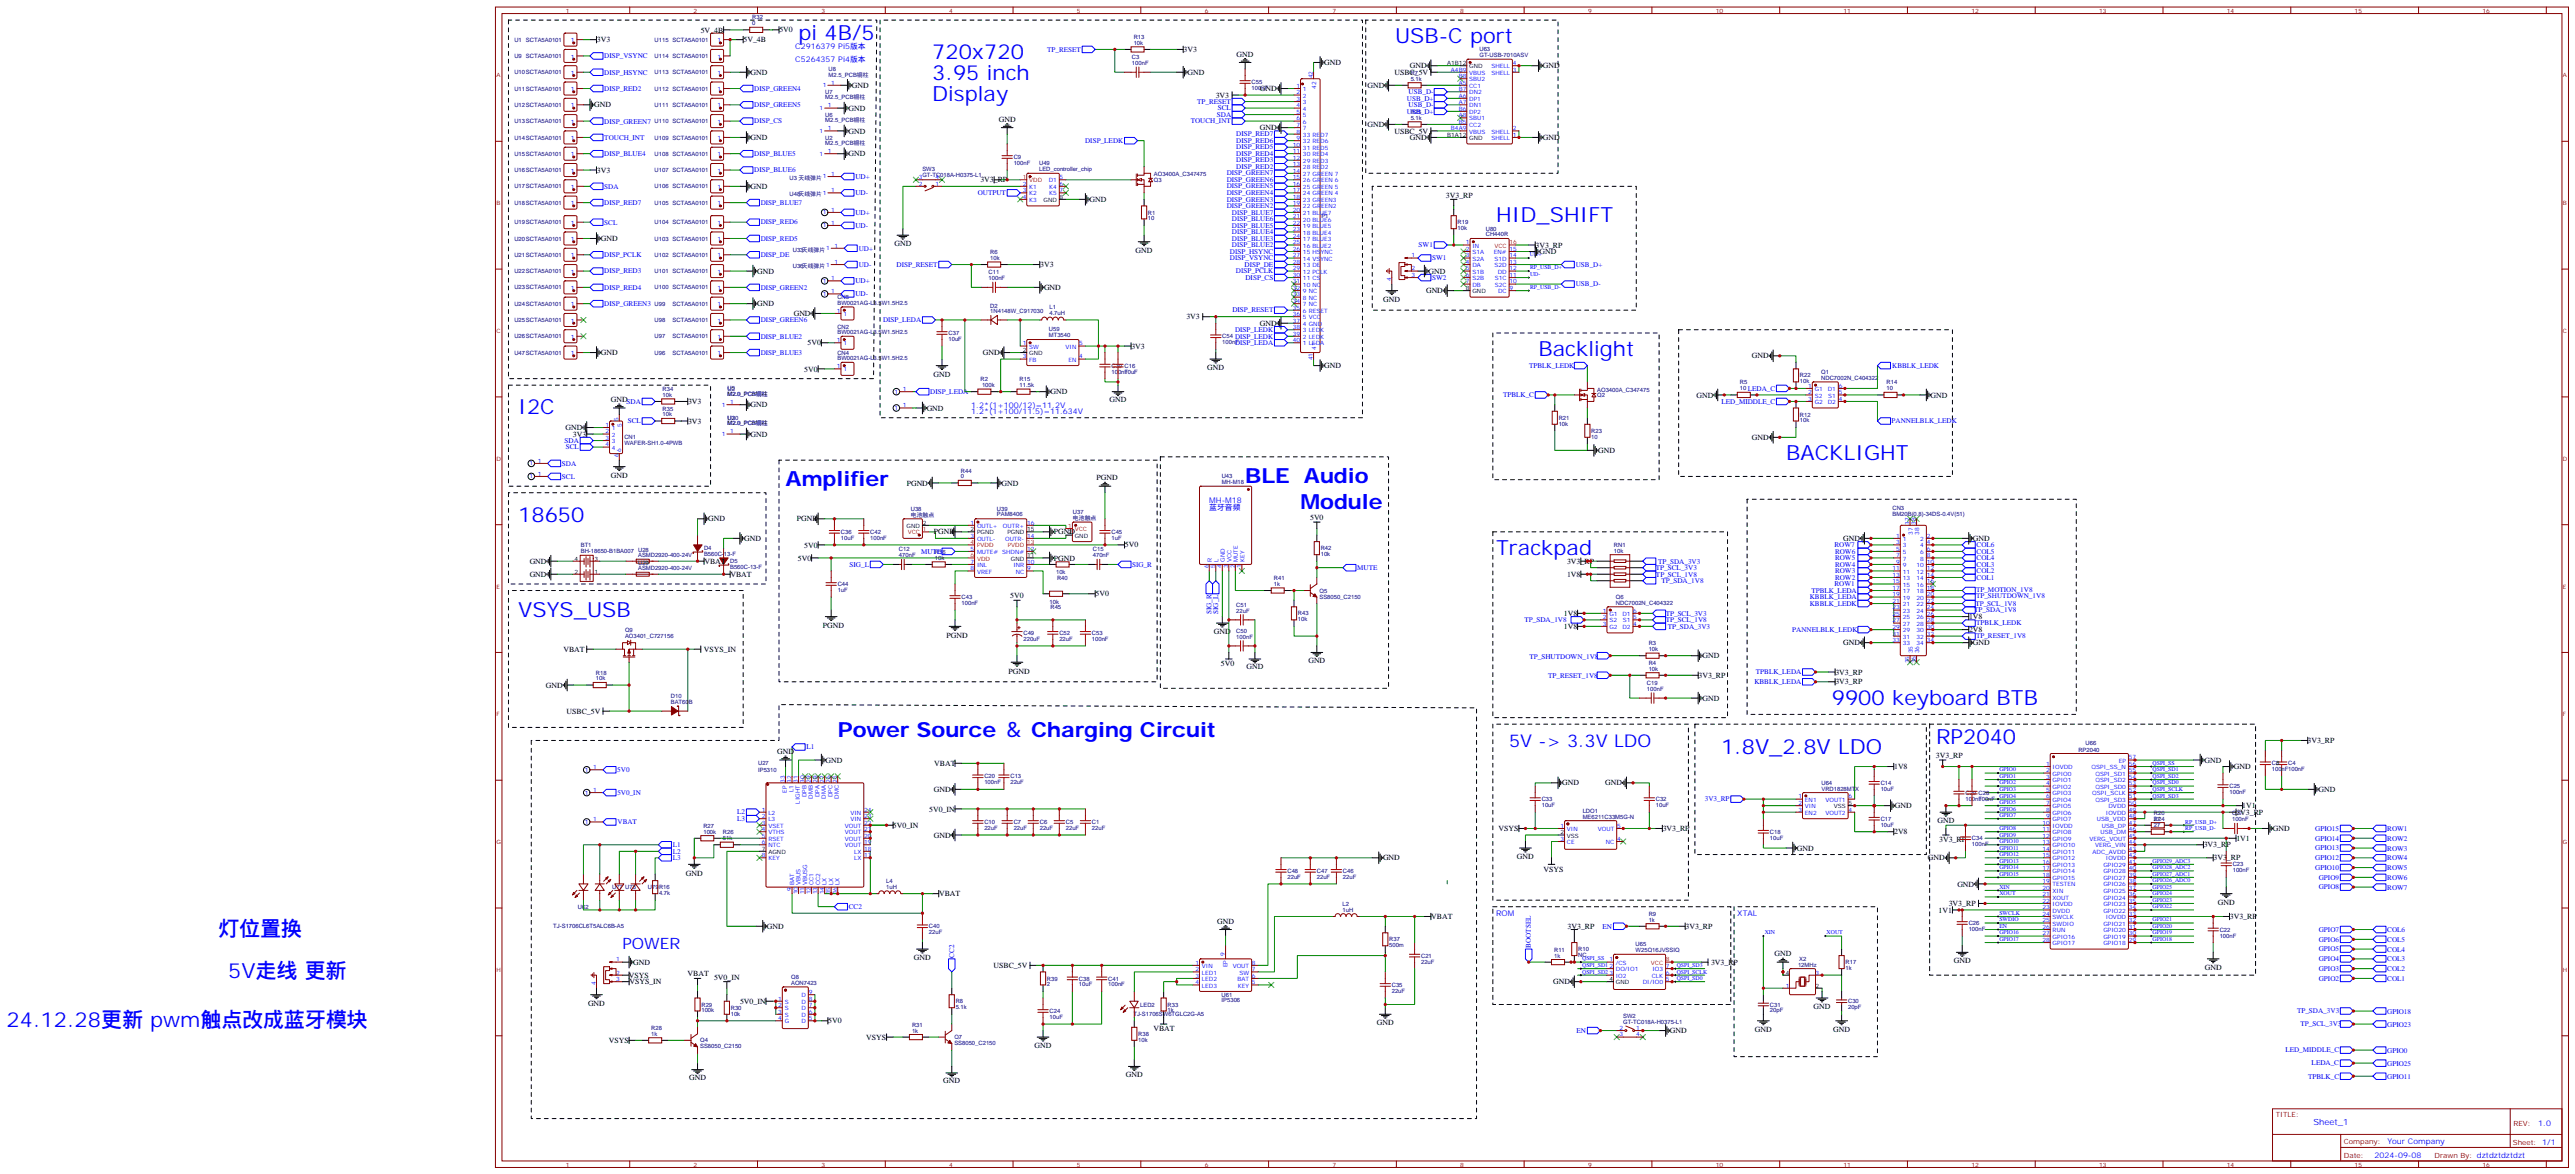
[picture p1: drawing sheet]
<svg xmlns="http://www.w3.org/2000/svg" width="1393mm" height="635mm" viewBox="0 0 1393 635" stroke-linecap="round" stroke-linejoin="round" font-family="sans-serif">
<defs><g id="words">
<g font-size="11.3" fill="#00f">
<text x="432" y="21">pi 4B/5</text>
<text x="755" y="23">USB-C port</text>
<text x="504" y="32">720x720</text>
<text x="504" y="43">3.95 inch</text>
<text x="504" y="55">Display</text>
<text x="810" y="120">HID_SHIFT</text>
<text x="833" y="193">Backlight</text>
<text x="280" y="224">I2C</text>
<text x="967" y="249">BACKLIGHT</text>
<text x="425" y="263">Amplifier</text>
<text x="674" y="261">BLE Audio</text>
<text x="704" y="275">Module</text>
<text x="280" y="283">18650</text>
<text x="810" y="300">Trackpad</text>
<text x="280" y="334">VSYS_USB</text>
<text x="991" y="381">9900 keyboard BTB</text>
<text x="453" y="399">Power Source ＆ Charging Circuit</text>
<text x="931" y="408">1.8V_2.8V LDO</text>
<text x="1048" y="402">RP2040</text>
<text x="118" y="507">灯位置换</text>
<text x="123" y="529">5V走线 更新</text>
<text x="4" y="556">24.12.28更新 pwm触点改成蓝牙模块</text>
</g>
<text font-size="9.5" fill="#00f" x="817" y="404">5V -&gt; 3.3V LDO</text>
<text font-size="8.5" fill="#00f" x="337" y="514">POWER</text>
<text font-size="4.6" fill="#00f" x="1252" y="609">Sheet_1</text>
<g font-size="4.2">
<text x="379" y="18">5V_4B</text>
<text x="422" y="18">5V0</text>
<text x="323" y="23">3V3</text>
<text x="402" y="23">5V_4B</text>
<text x="640" y="28">3V3</text>
<text x="669" y="31">GND</text>
<text x="717" y="35">GND</text>
<text x="406" y="40">GND</text>
<text x="643" y="40">GND</text>
<text x="755" y="41">USBC_5V</text>
<text x="763" y="37">GND</text>
<text x="835" y="37">GND</text>
<text x="461" y="48">GND</text>
<text x="740" y="48">GND</text>
<text x="658" y="53">3V3</text>
<text x="682" y="49">GND</text>
<text x="322" y="58">GND</text>
<text x="459" y="60">GND</text>
<text x="540" y="66">GND</text>
<text x="682" y="71">GND</text>
<text x="740" y="69">GND</text>
<text x="406" y="76">GND</text>
<text x="459" y="72">GND</text>
<text x="755" y="72">USBC_5V</text>
<text x="763" y="76">GND</text>
<text x="835" y="76">GND</text>
<text x="459" y="85">GND</text>
<text x="323" y="93">3V3</text>
<text x="531" y="99">3V3_RP</text>
<text x="406" y="102">GND</text>
<text x="782" y="107">3V3_RP</text>
<text x="590" y="109">GND</text>
<text x="325" y="130">GND</text>
<text x="484" y="133">GND</text>
<text x="615" y="137">GND</text>
<text x="831" y="134">3V3_RP</text>
<text x="833" y="138">GND</text>
<text x="410" y="148">GND</text>
<text x="563" y="145">3V3</text>
<text x="773" y="148">GND</text>
<text x="565" y="157">GND</text>
<text x="772" y="159">GND</text>
<text x="410" y="166">GND</text>
<text x="749" y="163">GND</text>
<text x="430" y="171">GND</text>
<text x="642" y="173">3V3</text>
<text x="682" y="176">GND</text>
<text x="437" y="187">5V0</text>
<text x="612" y="189">3V3</text>
<text x="325" y="192">GND</text>
<text x="532" y="192">GND</text>
<text x="948" y="194">GND</text>
<text x="435" y="201">5V0</text>
<text x="505" y="204">GND</text>
<text x="653" y="200">GND</text>
<text x="717" y="199">GND</text>
<text x="569" y="213">GND</text>
<text x="918" y="215">GND</text>
<text x="1045" y="215">GND</text>
<text x="331" y="218">GNDSDA</text>
<text x="372" y="219">3V3</text>
<text x="406" y="220">GND</text>
<text x="600" y="218">GND</text>
<text x="501" y="222">GND</text>
<text x="306" y="233">GND</text>
<text x="372" y="229">3V3</text>
<text x="310" y="236">3V3</text>
<text x="406" y="236">GND</text>
<text x="948" y="238">GND</text>
<text x="865" y="245">GND</text>
<text x="331" y="259">GND</text>
<text x="491" y="263">PGND</text>
<text x="542" y="263">GND</text>
<text x="593" y="260">PGND</text>
<text x="709" y="281">5V0</text>
<text x="383" y="282">GND</text>
<text x="431" y="282">PGND</text>
<text x="403" y="293">GND</text>
<text x="505" y="289">PGND</text>
<text x="570" y="289">PGND</text>
<text x="997" y="293">GND</text>
<text x="1068" y="293">GND</text>
<text x="435" y="296">5V0</text>
<text x="609" y="296">5V0</text>
<text x="287" y="305">GND</text>
<text x="381" y="305">VBAT</text>
<text x="432" y="303">5V0</text>
<text x="570" y="303">PGND</text>
<text x="848" y="305">3V3_RP</text>
<text x="287" y="312">GND</text>
<text x="395" y="312">VBAT</text>
<text x="848" y="312">1V8</text>
<text x="547" y="324">5V0</text>
<text x="593" y="323">5V0</text>
<text x="846" y="333">1V8</text>
<text x="1066" y="335">1V8</text>
<text x="445" y="340">PGND</text>
<text x="846" y="340">1V8</text>
<text x="512" y="345">PGND</text>
<text x="657" y="343">GND</text>
<text x="1066" y="342">2V8</text>
<text x="305" y="353">VBAT</text>
<text x="381" y="353">VSYS_IN</text>
<text x="997" y="349">GND</text>
<text x="1068" y="349">GND</text>
<text x="708" y="359">GND</text>
<text x="921" y="356">GND</text>
<text x="546" y="364">PGND</text>
<text x="661" y="361">5V0</text>
<text x="675" y="362">GND</text>
<text x="993" y="365">3V3_RP</text>
<text x="919" y="367">3V3_RP</text>
<text x="993" y="370">3V3_RP</text>
<text x="295" y="372">GND</text>
<text x="921" y="379">GND</text>
<text x="307" y="386">USBC_5V</text>
<text x="1249" y="402">3V3_RP</text>
<text x="421" y="408">GND</text>
<text x="447" y="413">GND</text>
<text x="1048" y="410">3V3_RP</text>
<text x="1193" y="413">GND</text>
<text x="506" y="414">VBAT</text>
<text x="1025" y="416">1V8</text>
<text x="1209" y="416">GND</text>
<text x="845" y="425">GND</text>
<text x="869" y="425">GND</text>
<text x="505" y="429">GND</text>
<text x="1255" y="429">GND</text>
<text x="1025" y="437">GND</text>
<text x="1213" y="437">1V1</text>
<text x="503" y="439">5V0_IN</text>
<text x="1210" y="441">3V3_RP</text>
<text x="483" y="448">5V0_IN</text>
<text x="811" y="450">VSYS</text>
<text x="900" y="450">3V3_RP</text>
<text x="1048" y="446">GND</text>
<text x="1230" y="450">GND</text>
<text x="505" y="453">GND</text>
<text x="1025" y="452">2V8</text>
<text x="1049" y="456">3V3_RP</text>
<text x="1210" y="455">1V1</text>
<text x="972" y="460">GND</text>
<text x="1193" y="459">3V3_RP</text>
<text x="748" y="466">GND</text>
<text x="821" y="465">GND</text>
<text x="1043" y="466">GND</text>
<text x="1198" y="466">3V3_RP</text>
<text x="371" y="474">GND</text>
<text x="835" y="472">VSYS</text>
<text x="1059" y="480">GND</text>
<text x="508" y="485">VBAT</text>
<text x="1055" y="490">3V3_RP</text>
<text x="1200" y="490">GND</text>
<text x="775" y="497">VBAT</text>
<text x="1049" y="494">1V1</text>
<text x="1207" y="497">3V3_RP</text>
<text x="415" y="503">GND</text>
<text x="659" y="500">GND</text>
<text x="848" y="503">3V3_RP</text>
<text x="912" y="503">3V3_RP</text>
<text x="495" y="520">GND</text>
<text x="960" y="517">GND</text>
<text x="1057" y="521">GND</text>
<text x="343" y="522">GND</text>
<text x="538" y="524">USBC_5V</text>
<text x="926" y="522">3V3_RP</text>
<text x="1193" y="525">GND</text>
<text x="340" y="529">VSYS</text>
<text x="341" y="533">VSYS_IN</text>
<text x="372" y="528">VBAT</text>
<text x="386" y="530">5V0_IN</text>
<text x="841" y="533">GND</text>
<text x="318" y="544">GND</text>
<text x="400" y="543">5V0_IN</text>
<text x="981" y="546">GND</text>
<text x="448" y="554">5V0</text>
<text x="745" y="555">GND</text>
<text x="469" y="563">VSYS</text>
<text x="624" y="558">VBAT</text>
<text x="904" y="559">GND</text>
<text x="950" y="558">GND</text>
<text x="992" y="558">GND</text>
<text x="329" y="564">VSYS</text>
<text x="560" y="567">GND</text>
<text x="373" y="584">GND</text>
<text x="510" y="586">GND</text>
<text x="609" y="583">GND</text>
</g>
<g font-size="4.2" fill="#00f">
<text x="430" y="27">C2916379 Pi5版本</text>
<text x="430" y="34">C5264357 Pi4版本</text>
<text x="526" y="221">1.2*(1+100/12)=11.2V</text>
<text x="526" y="224">1.2*(1+100/11.5)=11.634V</text>
<text x="654" y="272">MH-M18</text>
<text x="654" y="276">蓝牙音频</text>
<text x="810" y="496">ROM</text>
<text x="940" y="496">XTAL</text>
<text x="1374" y="609">1.0</text>
<text x="1292" y="619">Your Company</text>
<text x="1285" y="627">2024-09-08</text>
</g>
<g font-size="3.9" fill="#00f">
<text x="567" y="28">TP_RESET</text>
<text x="327" y="32">DISP_VSYNC</text>
<text x="327" y="40">DISP_HSYNC</text>
<text x="327" y="49">DISP_RED2</text>
<text x="408" y="49">DISP_GREEN4</text>
<text x="762" y="51">USB_D-</text>
<text x="408" y="58">DISP_GREEN5</text>
<text x="648" y="56">TP_RESET</text>
<text x="659" y="60">SCL</text>
<text x="761" y="54">USB_D+</text>
<text x="762" y="58">USB_D-</text>
<text x="659" y="63">SDA</text>
<text x="761" y="62">USB_D+</text>
<text x="327" y="67">DISP_GREEN7</text>
<text x="408" y="67">DISP_CS</text>
<text x="644" y="67">TOUCH_INT</text>
<text x="327" y="76">TOUCH_INT</text>
<text x="587" y="77">DISP_LEDK</text>
<text x="669" y="74">DISP_RED7</text>
<text x="669" y="77">DISP_RED6</text>
<text x="669" y="81">DISP_RED5</text>
<text x="327" y="84">DISP_BLUE4</text>
<text x="408" y="84">DISP_BLUE5</text>
<text x="669" y="84">DISP_RED4</text>
<text x="669" y="88">DISP_RED3</text>
<text x="408" y="93">DISP_BLUE6</text>
<text x="664" y="95">DISP_GREEN7</text>
<text x="669" y="91">DISP_RED2</text>
<text x="463" y="97">UD+</text>
<text x="664" y="98">DISP_GREEN6</text>
<text x="664" y="102">DISP_GREEN5</text>
<text x="327" y="102">SDA</text>
<text x="463" y="106">UD-</text>
<text x="529" y="106">OUTPUT</text>
<text x="664" y="106">DISP_GREEN4</text>
<text x="327" y="111">DISP_RED7</text>
<text x="412" y="111">DISP_BLUE7</text>
<text x="664" y="109">DISP_GREEN3</text>
<text x="664" y="113">DISP_GREEN2</text>
<text x="463" y="116">UD+</text>
<text x="667" y="116">DISP_BLUE7</text>
<text x="667" y="120">DISP_BLUE6</text>
<text x="327" y="122">SCL</text>
<text x="412" y="121">DISP_RED6</text>
<text x="463" y="123">UD-</text>
<text x="667" y="123">DISP_BLUE5</text>
<text x="412" y="130">DISP_RED5</text>
<text x="667" y="127">DISP_BLUE4</text>
<text x="667" y="130">DISP_BLUE3</text>
<text x="465" y="136">UD+</text>
<text x="666" y="137">DISP_HSYNC</text>
<text x="667" y="134">DISP_BLUE2</text>
<text x="768" y="134">SW1</text>
<text x="327" y="139">DISP_PCLK</text>
<text x="412" y="139">DISP_DE</text>
<text x="666" y="141">DISP_VSYNC</text>
<text x="775" y="141">SW1</text>
<text x="327" y="148">DISP_RED3</text>
<text x="465" y="144">UD-</text>
<text x="485" y="144">DISP_RESET</text>
<text x="669" y="148">DISP_PCLK</text>
<text x="674" y="144">DISP_DE</text>
<text x="853" y="144">USB_D+</text>
<text x="463" y="153">UD+</text>
<text x="674" y="151">DISP_CS</text>
<text x="775" y="151">SW2</text>
<text x="853" y="155">USB_D-</text>
<text x="327" y="157">DISP_RED4</text>
<text x="412" y="157">DISP_GREEN2</text>
<text x="463" y="160">UD-</text>
<text x="327" y="166">DISP_GREEN3</text>
<text x="667" y="169">DISP_RESET</text>
<text x="412" y="174">DISP_GREEN6</text>
<text x="478" y="174">DISP_LEDA</text>
<text x="668" y="180">DISP_LEDK</text>
<text x="412" y="183">DISP_BLUE2</text>
<text x="668" y="183">DISP_LEDK</text>
<text x="668" y="187">DISP_LEDA</text>
<text x="412" y="192">DISP_BLUE3</text>
<text x="827" y="199">TPBLK_LEDK</text>
<text x="1024" y="199">KBBLK_LEDK</text>
<text x="503" y="213">DISP_LEDA</text>
<text x="813" y="215">TPBLK_C</text>
<text x="946" y="211">LEDA_C</text>
<text x="932" y="218">LED_MIDDLE_C</text>
<text x="340" y="229">SCL</text>
<text x="1024" y="229">PANNELBLK_LEDK</text>
<text x="306" y="240">SDA</text>
<text x="306" y="243">SCL</text>
<text x="304" y="252">SDA</text>
<text x="304" y="259">SCL</text>
<text x="498" y="300">MUTE</text>
<text x="993" y="296">ROW7</text>
<text x="993" y="300">ROW6</text>
<text x="1070" y="296">COL6</text>
<text x="1070" y="300">COL5</text>
<text x="897" y="305">TP_SDA_3V3</text>
<text x="993" y="303">ROW5</text>
<text x="1070" y="303">COL4</text>
<text x="460" y="307">SIG_L</text>
<text x="613" y="307">SIG_R</text>
<text x="734" y="309">MUTE</text>
<text x="896" y="308">TP_SCL_3V3</text>
<text x="993" y="307">ROW4</text>
<text x="993" y="310">ROW3</text>
<text x="1070" y="307">COL3</text>
<text x="1070" y="310">COL2</text>
<text x="896" y="312">TP_SCL_1V8</text>
<text x="899" y="316">TP_SDA_1V8</text>
<text x="993" y="317">ROW1</text>
<text x="993" y="314">ROW2</text>
<text x="1070" y="314">COL1</text>
<text x="980" y="321">TPBLK_LEDA</text>
<text x="1069" y="324">TP_SHUTDOWN_1V8</text>
<text x="1069" y="320">TP_MOTION_1V8</text>
<text x="979" y="328">KBBLK_LEDK</text>
<text x="979" y="324">KBBLK_LEDA</text>
<text x="1069" y="328">TP_SCL_1V8</text>
<text x="656" y="332" transform="rotate(-90 656 332)">SIG_R</text>
<text x="659" y="332" transform="rotate(-90 659 332)">SIG_L</text>
<text x="901" y="333">TP_SCL_3V3</text>
<text x="1068" y="331">TP_SDA_1V8</text>
<text x="825" y="337">TP_SDA_1V8</text>
<text x="901" y="337">TP_SCL_1V8</text>
<text x="903" y="340">TP_SDA_3V3</text>
<text x="970" y="342">PANNELBLK_LEDK</text>
<text x="1069" y="338">TPBLK_LEDK</text>
<text x="1069" y="345">TP_RESET_1V8</text>
<text x="828" y="357">TP_SHUTDOWN_1V8</text>
<text x="950" y="365">TPBLK_LEDA</text>
<text x="838" y="367">TP_RESET_1V8</text>
<text x="949" y="370">KBBLK_LEDA</text>
<text x="436" y="405">L1</text>
<text x="334" y="418">5V0</text>
<text x="334" y="430">5V0_IN</text>
<text x="923" y="434">3V3_RP</text>
<text x="399" y="441">L2</text>
<text x="334" y="446">VBAT</text>
<text x="399" y="444">L3</text>
<text x="1253" y="450">GPIO15</text>
<text x="1292" y="450">ROW1</text>
<text x="1253" y="455">GPIO14</text>
<text x="1292" y="455">ROW2</text>
<text x="364" y="458">L1</text>
<text x="1253" y="460">GPIO13</text>
<text x="1292" y="460">ROW3</text>
<text x="364" y="466">L3</text>
<text x="364" y="462">L2</text>
<text x="1253" y="465">GPIO12</text>
<text x="1292" y="466">ROW4</text>
<text x="1253" y="471">GPIO10</text>
<text x="1292" y="471">ROW5</text>
<text x="1255" y="476">GPIO9</text>
<text x="1292" y="476">ROW6</text>
<text x="1255" y="481">GPIO8</text>
<text x="1292" y="481">ROW7</text>
<text x="459" y="492">CC2</text>
<text x="867" y="502">EN</text>
<text x="1255" y="510">GPIO6</text>
<text x="1255" y="504">GPIO7</text>
<text x="1292" y="504">COL6</text>
<text x="1292" y="510">COL5</text>
<text x="828" y="513" transform="rotate(-90 828 513)">BOOTSEL</text>
<text x="1255" y="515">GPIO5</text>
<text x="1292" y="515">COL4</text>
<text x="516" y="518" transform="rotate(-90 516 518)">CC2</text>
<text x="1255" y="520">GPIO4</text>
<text x="1292" y="520">COL3</text>
<text x="1255" y="525">GPIO3</text>
<text x="1292" y="525">COL2</text>
<text x="1255" y="531">GPIO2</text>
<text x="1292" y="531">COL1</text>
<text x="1243" y="548">TP_SDA_3V3</text>
<text x="1292" y="548">GPIO18</text>
<text x="1245" y="555">TP_SCL_3V3</text>
<text x="1292" y="556">GPIO23</text>
<text x="853" y="559">EN</text>
<text x="1237" y="570">LED_MIDDLE_C</text>
<text x="1292" y="570">GPIO0</text>
<text x="1251" y="577">LEDA_C</text>
<text x="1292" y="577">GPIO25</text>
<text x="1249" y="584">TPBLK_C</text>
<text x="1292" y="584">GPIO11</text>
</g>
<g font-size="3.9" fill="#800">
<text x="1232" y="605">TITLE:</text>
<text x="1360" y="609">REV:</text>
<text x="1268" y="619">Company:</text>
<text x="1360" y="619">Sheet: 1/1</text>
<text x="1268" y="626">Date:</text>
<text x="1317" y="627">Drawn By: dztdztdztdzt</text>
</g>
<g font-size="3.2" fill="#800">
<text x="306" y="7">1</text>
<text x="375" y="7">2</text>
<text x="444" y="7">3</text>
<text x="514" y="7">4</text>
<text x="583" y="7">5</text>
<text x="652" y="7">6</text>
<text x="721" y="7">7</text>
<text x="790" y="7">8</text>
<text x="859" y="7">9</text>
<text x="929" y="7">10</text>
<text x="998" y="7">11</text>
<text x="1067" y="7">12</text>
<text x="1136" y="7">13</text>
<text x="1205" y="7">14</text>
<text x="1274" y="7">15</text>
<text x="1343" y="7">16</text>
<text x="269" y="42">A</text>
<text x="1387" y="42">A</text>
<text x="269" y="111">B</text>
<text x="1387" y="111">B</text>
<text x="269" y="180">C</text>
<text x="1387" y="180">C</text>
<text x="269" y="249">D</text>
<text x="1387" y="249">D</text>
<text x="269" y="318">E</text>
<text x="1387" y="318">E</text>
<text x="269" y="388">F</text>
<text x="1387" y="388">F</text>
<text x="269" y="457">G</text>
<text x="1387" y="457">G</text>
<text x="269" y="526">H</text>
<text x="1387" y="526">H</text>
<text x="306" y="631">1</text>
<text x="375" y="631">2</text>
<text x="444" y="631">3</text>
<text x="514" y="631">4</text>
<text x="583" y="631">5</text>
<text x="652" y="631">6</text>
<text x="721" y="631">7</text>
<text x="790" y="631">8</text>
<text x="859" y="631">9</text>
<text x="929" y="631">10</text>
<text x="998" y="631">11</text>
<text x="1067" y="631">12</text>
<text x="1136" y="631">13</text>
<text x="1205" y="631">14</text>
<text x="1274" y="631">15</text>
<text x="1343" y="631">16</text>
</g>
<g font-size="3.2" fill="#000080">
<text x="407" y="11">R32</text>
<text x="407" y="14">0</text>
<text x="278" y="23">U1 SCTA5A0101</text>
<text x="354" y="23">U115 SCTA5A0101</text>
<text x="613" y="21">R13</text>
<text x="613" y="24">10k</text>
<text x="801" y="28">U63</text>
<text x="278" y="31">U9 SCTA5A0101</text>
<text x="354" y="31">U114 SCTA5A0101</text>
<text x="613" y="35">100nF</text>
<text x="613" y="32">C3</text>
<text x="801" y="31">GT-USB-7010ASV</text>
<text x="278" y="40">U10SCTA5A0101</text>
<text x="354" y="40">U113 SCTA5A0101</text>
<text x="448" y="41">M2.5_PCB铜柱</text>
<text x="448" y="38">U8</text>
<text x="763" y="40">R7</text>
<text x="677" y="46">C55</text>
<text x="763" y="44">5.1k</text>
<text x="278" y="49">U11SCTA5A0101</text>
<text x="354" y="49">U112 SCTA5A0101</text>
<text x="447" y="54">M2.5_PCB铜柱</text>
<text x="447" y="51">U7</text>
<text x="677" y="49">100nF</text>
<text x="278" y="58">U12SCTA5A0101</text>
<text x="354" y="58">U111 SCTA5A0101</text>
<text x="447" y="63">U6</text>
<text x="763" y="65">5.1k</text>
<text x="763" y="62">R25</text>
<text x="278" y="67">U13SCTA5A0101</text>
<text x="354" y="67">U110 SCTA5A0101</text>
<text x="447" y="66">M2.5_PCB铜柱</text>
<text x="278" y="76">U14SCTA5A0101</text>
<text x="354" y="75">U109 SCTA5A0101</text>
<text x="447" y="76">U2</text>
<text x="447" y="78">M2.5_PCB铜柱</text>
<text x="278" y="84">U15SCTA5A0101</text>
<text x="354" y="84">U108 SCTA5A0101</text>
<text x="549" y="89">100nF</text>
<text x="549" y="86">C9</text>
<text x="562" y="90">U49</text>
<text x="278" y="93">U16SCTA5A0101</text>
<text x="354" y="93">U107 SCTA5A0101</text>
<text x="499" y="96">GT-TC018A-H0375-L1</text>
<text x="499" y="93">SW3</text>
<text x="562" y="93">LED_controller_chip</text>
<text x="624" y="95">AO3400A_C347475</text>
<text x="278" y="102">U17SCTA5A0101</text>
<text x="354" y="102">U106 SCTA5A0101</text>
<text x="427" y="97">U3 天线弹片1</text>
<text x="624" y="99">Q3</text>
<text x="427" y="106">U48天线弹片1</text>
<text x="278" y="111">U18SCTA5A0101</text>
<text x="354" y="111">U105 SCTA5A0101</text>
<text x="621" y="119">10</text>
<text x="621" y="116">R1</text>
<text x="715" y="118">P1</text>
<text x="278" y="121">U19SCTA5A0101</text>
<text x="354" y="121">U104 SCTA5A0101</text>
<text x="789" y="125">10k</text>
<text x="789" y="121">R19</text>
<text x="804" y="125">U80</text>
<text x="278" y="130">U20SCTA5A0101</text>
<text x="354" y="130">U103 SCTA5A0101</text>
<text x="804" y="128">CH440R</text>
<text x="429" y="136">U33天线弹片1</text>
<text x="536" y="138">R6</text>
<text x="278" y="139">U21SCTA5A0101</text>
<text x="354" y="139">U102 SCTA5A0101</text>
<text x="536" y="141">10k</text>
<text x="278" y="148">U22SCTA5A0101</text>
<text x="354" y="148">U101 SCTA5A0101</text>
<text x="429" y="145">U36天线弹片1</text>
<text x="535" y="148">C11</text>
<text x="535" y="152">100nF</text>
<text x="278" y="157">U23SCTA5A0101</text>
<text x="354" y="157">U100 SCTA5A0101</text>
<text x="453" y="162">CN5</text>
<text x="278" y="165">U24SCTA5A0101</text>
<text x="354" y="165">U99</text>
<text x="364" y="165">SCTA5A0101</text>
<text x="453" y="165">BW0021AG-L3.5W1.5H2.5</text>
<text x="536" y="166">D2</text>
<text x="568" y="167">L1</text>
<text x="536" y="170">1N4148W_C917030</text>
<text x="568" y="171">4.7uH</text>
<text x="278" y="174">U25SCTA5A0101</text>
<text x="354" y="174">U98</text>
<text x="364" y="174">SCTA5A0101</text>
<text x="453" y="178">CN2</text>
<text x="568" y="179">U59</text>
<text x="278" y="183">U26SCTA5A0101</text>
<text x="354" y="183">U97</text>
<text x="364" y="183">SCTA5A0101</text>
<text x="453" y="181">BW0021AG-L3.5W1.5H2.5</text>
<text x="513" y="185">10uF</text>
<text x="513" y="181">C37</text>
<text x="568" y="182">MT3540</text>
<text x="661" y="183">C54</text>
<text x="278" y="192">U47SCTA5A0101</text>
<text x="354" y="192">U96</text>
<text x="364" y="192">SCTA5A0101</text>
<text x="453" y="192">CN4</text>
<text x="661" y="186">100nF</text>
<text x="453" y="195">BW0021AG-L3.5W1.5H2.5</text>
<text x="601" y="202">100nF</text>
<text x="601" y="199">C39 C16</text>
<text x="609" y="202">10uF</text>
<text x="986" y="202">Q1</text>
<text x="531" y="206">R2</text>
<text x="531" y="210">100k</text>
<text x="552" y="209">11.5k</text>
<text x="552" y="206">R15</text>
<text x="942" y="208">R5</text>
<text x="974" y="207">10k</text>
<text x="974" y="204">R22</text>
<text x="986" y="206">NDC7002N_C404322</text>
<text x="1021" y="208">R14</text>
<text x="359" y="215">10k</text>
<text x="359" y="212">R34</text>
<text x="394" y="211">U2</text>
<text x="394" y="214">M2.0_PCB铜柱</text>
<text x="396" y="211">5</text>
<text x="864" y="212">AO3400A_C347475</text>
<text x="864" y="215">Q2</text>
<text x="942" y="211">10</text>
<text x="1021" y="211">10</text>
<text x="359" y="225">10k</text>
<text x="359" y="222">R35</text>
<text x="394" y="227">U2</text>
<text x="396" y="227">30</text>
<text x="843" y="227">R21</text>
<text x="974" y="225">R12</text>
<text x="394" y="230">M2.0_PCB铜柱</text>
<text x="843" y="230">10k</text>
<text x="974" y="229">10k</text>
<text x="338" y="238">CN1</text>
<text x="861" y="237">10</text>
<text x="861" y="234">R23</text>
<text x="338" y="241">WAFER-SH1.0-4PWB</text>
<text x="520" y="256">R44</text>
<text x="520" y="259">0</text>
<text x="661" y="262">MH-M18</text>
<text x="661" y="259">U43</text>
<text x="1024" y="276">CN3</text>
<text x="493" y="280">电池触点</text>
<text x="493" y="276">U38</text>
<text x="539" y="279">PAM8406</text>
<text x="539" y="276">U39</text>
<text x="581" y="281">电池触点</text>
<text x="581" y="278">U37</text>
<text x="1024" y="279">BM20B(0.8)-34DS-0.4V(51)</text>
<text x="455" y="292">10uF</text>
<text x="455" y="289">C36</text>
<text x="471" y="292">100nF</text>
<text x="471" y="289">C42</text>
<text x="601" y="292">1uF</text>
<text x="601" y="289">C45</text>
<text x="314" y="299">BH-18650-B1BA007</text>
<text x="314" y="296">BT1</text>
<text x="345" y="299">U28</text>
<text x="381" y="298">D4</text>
<text x="486" y="298">C12</text>
<text x="506" y="300">R36</text>
<text x="591" y="298">C15</text>
<text x="715" y="298">R42</text>
<text x="873" y="299">10k</text>
<text x="873" y="296">RN1</text>
<text x="345" y="302">ASMD2920-400-24V</text>
<text x="345" y="306">U29</text>
<text x="381" y="301">B560C-13-F</text>
<text x="395" y="305">D5</text>
<text x="486" y="302">470nF</text>
<text x="506" y="303">10k</text>
<text x="591" y="302">470nF</text>
<text x="715" y="301">10k</text>
<text x="345" y="309">ASMD2920-400-24V</text>
<text x="395" y="308">B560C-13-F</text>
<text x="572" y="311">10k</text>
<text x="453" y="317">C44</text>
<text x="572" y="314">R40</text>
<text x="689" y="317">1k</text>
<text x="689" y="314">R41</text>
<text x="453" y="320">1uF</text>
<text x="714" y="324">SS8050_C2150</text>
<text x="714" y="321">Q5</text>
<text x="520" y="327">100nF</text>
<text x="520" y="324">C43</text>
<text x="568" y="327">10k</text>
<text x="568" y="330">R45</text>
<text x="669" y="328">C51</text>
<text x="874" y="327">NDC7002N_C404322</text>
<text x="874" y="324">Q6</text>
<text x="669" y="332">22uF</text>
<text x="702" y="333">R43</text>
<text x="702" y="336">10k</text>
<text x="338" y="345">AO3401_C727156</text>
<text x="338" y="342">Q9</text>
<text x="554" y="347">220uF</text>
<text x="554" y="344">C49</text>
<text x="573" y="347">22uF</text>
<text x="573" y="344">C52</text>
<text x="591" y="347">100nF</text>
<text x="591" y="344">C53</text>
<text x="669" y="346">100nF</text>
<text x="669" y="342">C50</text>
<text x="892" y="352">10k</text>
<text x="892" y="349">R3</text>
<text x="892" y="360">R4</text>
<text x="322" y="365">R18</text>
<text x="892" y="363">10k</text>
<text x="322" y="368">10k</text>
<text x="891" y="371">C19</text>
<text x="363" y="378">D10</text>
<text x="891" y="374">100nF</text>
<text x="363" y="381">BAT60B</text>
<text x="1125" y="407">RP2040</text>
<text x="1129" y="403">U66</text>
<text x="410" y="418">IP5310</text>
<text x="410" y="414">U27</text>
<text x="1229" y="417">100nF100nF</text>
<text x="1229" y="414">C8</text>
<text x="1238" y="414">C4</text>
<text x="533" y="424">100nF</text>
<text x="533" y="421">C20</text>
<text x="547" y="424">22uF</text>
<text x="547" y="421">C13</text>
<text x="986" y="425">U64</text>
<text x="1018" y="425">C14</text>
<text x="986" y="428">VRD1828MTX</text>
<text x="1018" y="428">10uF</text>
<text x="1064" y="430">C29 C28</text>
<text x="1206" y="430">100nF</text>
<text x="1206" y="426">C25</text>
<text x="834" y="437">10uF</text>
<text x="834" y="434">C33</text>
<text x="896" y="437">10uF</text>
<text x="896" y="434">C32</text>
<text x="1064" y="433">100nF</text>
<text x="1071" y="433">100nF</text>
<text x="856" y="443">ME6211C33M5G-N</text>
<text x="856" y="440">LDO1</text>
<text x="1166" y="441">R20</text>
<text x="1208" y="441">C27</text>
<text x="381" y="448">R27</text>
<text x="533" y="449">22uF</text>
<text x="533" y="446">C10</text>
<text x="549" y="449">22uF</text>
<text x="549" y="446">C7</text>
<text x="563" y="449">22uF</text>
<text x="563" y="446">C6</text>
<text x="577" y="449">22uF</text>
<text x="577" y="446">C5</text>
<text x="591" y="449">22uF</text>
<text x="591" y="446">C1</text>
<text x="1018" y="447">10uF</text>
<text x="1018" y="444">C17</text>
<text x="1166" y="444">27</text>
<text x="1166" y="448">27</text>
<text x="1166" y="444">R24</text>
<text x="1208" y="444">100nF</text>
<text x="381" y="451">100k</text>
<text x="391" y="455">51k</text>
<text x="391" y="451">R26</text>
<text x="958" y="454">10uF</text>
<text x="958" y="451">C18</text>
<text x="1067" y="455">C34</text>
<text x="1067" y="458">100nF</text>
<text x="697" y="472">C48</text>
<text x="713" y="472">C47</text>
<text x="727" y="472">C46</text>
<text x="1208" y="472">100nF</text>
<text x="1208" y="469">C23</text>
<text x="480" y="478">L4</text>
<text x="697" y="476">22uF</text>
<text x="713" y="476">22uF</text>
<text x="727" y="476">22uF</text>
<text x="331" y="481">U77 U78</text>
<text x="351" y="481">U79</text>
<text x="357" y="484">4.7k</text>
<text x="357" y="481">R16</text>
<text x="480" y="481">1uH</text>
<text x="313" y="492">U62</text>
<text x="727" y="490">L2</text>
<text x="727" y="493">1uH</text>
<text x="892" y="496">R9</text>
<text x="299" y="502">TJ-S1706CL6T5ALC6B-A5</text>
<text x="503" y="502">C40</text>
<text x="892" y="499">1k</text>
<text x="1065" y="504">100nF</text>
<text x="1065" y="501">C26</text>
<text x="503" y="506">22uF</text>
<text x="752" y="509">R37</text>
<text x="1201" y="507">100nF</text>
<text x="1201" y="504">C22</text>
<text x="752" y="513">500m</text>
<text x="841" y="515">R11</text>
<text x="854" y="515">R10</text>
<text x="885" y="515">W25Q16JVSSIQ</text>
<text x="885" y="512">U65</text>
<text x="769" y="521">22uF</text>
<text x="769" y="518">C21</text>
<text x="841" y="518">1k</text>
<text x="854" y="518">NC</text>
<text x="974" y="520">X2</text>
<text x="999" y="522">R17</text>
<text x="973" y="523">12MHz</text>
<text x="999" y="525">1k</text>
<text x="428" y="533">AON7423</text>
<text x="428" y="530">Q8</text>
<text x="567" y="534">2</text>
<text x="567" y="531">R39</text>
<text x="584" y="534">10uF</text>
<text x="584" y="531">C38</text>
<text x="600" y="534">100nF</text>
<text x="600" y="531">C41</text>
<text x="661" y="539">U61</text>
<text x="753" y="537">22uF</text>
<text x="753" y="534">C35</text>
<text x="380" y="545">R29</text>
<text x="517" y="543">R8</text>
<text x="617" y="545">LED2</text>
<text x="632" y="545">R33</text>
<text x="661" y="542">IP5306</text>
<text x="958" y="545">C31</text>
<text x="1000" y="543">C30</text>
<text x="380" y="548">100k</text>
<text x="395" y="550">10k</text>
<text x="395" y="546">R30</text>
<text x="517" y="546">5.1k</text>
<text x="568" y="551">10uF</text>
<text x="568" y="548">C24</text>
<text x="613" y="550">TJ-S1706SW6TGLC2G-A5</text>
<text x="632" y="548">1k</text>
<text x="878" y="551">SW2</text>
<text x="958" y="548">20pF</text>
<text x="1000" y="546">20pF</text>
<text x="352" y="557">R28</text>
<text x="494" y="556">R31</text>
<text x="878" y="554">GT-TC018A-H0375-L1</text>
<text x="352" y="560">1k</text>
<text x="494" y="559">1k</text>
<text x="516" y="562">Q7</text>
<text x="616" y="564">10k</text>
<text x="616" y="561">R38</text>
<text x="379" y="567">SS8050_C2150</text>
<text x="379" y="564">Q4</text>
<text x="516" y="566">SS8050_C2150</text>
</g>
<g font-size="3.2" fill="#00f">
<text x="309" y="23">1</text>
<text x="388" y="23">1</text>
<text x="309" y="32">1</text>
<text x="388" y="32">1</text>
<text x="819" y="35">4</text>
<text x="309" y="40">1</text>
<text x="388" y="40">1</text>
<text x="785" y="39">A4B9</text>
<text x="795" y="40">VBUS</text>
<text x="807" y="37">SHELL</text>
<text x="807" y="40">SHELL</text>
<text x="819" y="39">3</text>
<text x="445" y="47">1</text>
<text x="450" y="46">1</text>
<text x="702" y="48">1</text>
<text x="710" y="42" transform="rotate(-90 710 42)">42</text>
<text x="712" y="48" transform="rotate(-90 712 48)">42</text>
<text x="789" y="42">B8</text>
<text x="789" y="46">A5</text>
<text x="795" y="48">CC1</text>
<text x="795" y="44">SBU2</text>
<text x="309" y="49">1</text>
<text x="388" y="49">1</text>
<text x="702" y="51">2</text>
<text x="705" y="49">1</text>
<text x="705" y="53">2</text>
<text x="789" y="49">B7</text>
<text x="789" y="53">A6</text>
<text x="795" y="51">DN2</text>
<text x="309" y="58">1</text>
<text x="388" y="58">1</text>
<text x="444" y="60">1</text>
<text x="448" y="58">1</text>
<text x="702" y="55">3</text>
<text x="702" y="58">4</text>
<text x="705" y="56">3</text>
<text x="705" y="60">4</text>
<text x="789" y="60">B6</text>
<text x="789" y="56">A7</text>
<text x="795" y="58">DN1</text>
<text x="795" y="55">DP1</text>
<text x="702" y="62">5</text>
<text x="702" y="65">6</text>
<text x="705" y="63">5</text>
<text x="789" y="63">A8</text>
<text x="795" y="65">SBU1</text>
<text x="795" y="62">DP2</text>
<text x="309" y="67">1</text>
<text x="388" y="67">1</text>
<text x="444" y="72">1</text>
<text x="448" y="70">1</text>
<text x="702" y="69">7</text>
<text x="705" y="67">6</text>
<text x="705" y="70">7</text>
<text x="785" y="70">B4A9</text>
<text x="789" y="67">B5</text>
<text x="795" y="69">CC2</text>
<text x="819" y="70">2</text>
<text x="309" y="76">1</text>
<text x="388" y="76">1</text>
<text x="702" y="72">8</text>
<text x="702" y="76">9</text>
<text x="705" y="74">33 RED7</text>
<text x="705" y="78">32 RED6</text>
<text x="795" y="72">VBUS</text>
<text x="807" y="72">SHELL</text>
<text x="807" y="76">SHELL</text>
<text x="819" y="74">1</text>
<text x="448" y="83">1</text>
<text x="700" y="79">10</text>
<text x="700" y="83">11</text>
<text x="705" y="81">31 RED5</text>
<text x="309" y="85">1</text>
<text x="388" y="85">1</text>
<text x="444" y="84">1</text>
<text x="700" y="86">12</text>
<text x="700" y="90">13</text>
<text x="705" y="85">30 RED4</text>
<text x="705" y="88">29 RED3</text>
<text x="309" y="93">1</text>
<text x="388" y="93">1</text>
<text x="450" y="95">1</text>
<text x="700" y="93">14</text>
<text x="705" y="92">28 RED2</text>
<text x="705" y="95">27 GREEN 7</text>
<text x="497" y="100">2</text>
<text x="497" y="97">3</text>
<text x="506" y="100">1</text>
<text x="506" y="97">4</text>
<text x="553" y="100">2</text>
<text x="567" y="99">D1</text>
<text x="573" y="100">6</text>
<text x="573" y="97">5</text>
<text x="700" y="97">15</text>
<text x="700" y="100">16</text>
<text x="705" y="99">26 GREEN 6</text>
<text x="309" y="102">1</text>
<text x="388" y="102">1</text>
<text x="450" y="104">1</text>
<text x="553" y="104">3</text>
<text x="553" y="108">4</text>
<text x="557" y="102">K1</text>
<text x="557" y="106">K2</text>
<text x="568" y="106">K5</text>
<text x="568" y="102">K4</text>
<text x="573" y="104">7</text>
<text x="700" y="104">17</text>
<text x="700" y="108">18</text>
<text x="705" y="102">25 GREEN 5</text>
<text x="705" y="106">24 GREEN 4</text>
<text x="309" y="111">1</text>
<text x="388" y="111">1</text>
<text x="557" y="109">K3</text>
<text x="700" y="111">19</text>
<text x="705" y="109">23 GREEN3</text>
<text x="705" y="113">22 GREEN2</text>
<text x="445" y="116">1</text>
<text x="450" y="115">1</text>
<text x="700" y="115">20</text>
<text x="700" y="118">21</text>
<text x="705" y="116">21 BLUE7</text>
<text x="705" y="120">20 BLUE6</text>
<text x="309" y="122">1</text>
<text x="388" y="122">1</text>
<text x="445" y="123">1</text>
<text x="450" y="122">1</text>
<text x="700" y="122">22</text>
<text x="700" y="125">23</text>
<text x="705" y="123">19 BLUE5</text>
<text x="309" y="130">1</text>
<text x="388" y="130">1</text>
<text x="700" y="129">24</text>
<text x="705" y="127">18 BLUE4</text>
<text x="705" y="130">17 BLUE3</text>
<text x="452" y="134">1</text>
<text x="700" y="132">25</text>
<text x="700" y="136">26</text>
<text x="705" y="134">16 BLUE2</text>
<text x="705" y="138">15 HSYNC</text>
<text x="793" y="132">1</text>
<text x="793" y="136">2</text>
<text x="797" y="134">IN</text>
<text x="797" y="138">S1A</text>
<text x="808" y="138">EN#</text>
<text x="817" y="136">15</text>
<text x="309" y="139">1</text>
<text x="388" y="139">1</text>
<text x="452" y="143">1</text>
<text x="700" y="139">27</text>
<text x="700" y="143">28</text>
<text x="705" y="141">14 VSYNC</text>
<text x="764" y="139">1</text>
<text x="793" y="139">3</text>
<text x="793" y="143">4</text>
<text x="797" y="141">S2A</text>
<text x="809" y="141">S1D</text>
<text x="817" y="143">13</text>
<text x="817" y="139">14</text>
<text x="828" y="139">UD+</text>
<text x="309" y="148">1</text>
<text x="388" y="148">1</text>
<text x="700" y="146">29</text>
<text x="700" y="150">30</text>
<text x="705" y="145">13 DE</text>
<text x="705" y="148">12 PCLK</text>
<text x="764" y="146">2</text>
<text x="764" y="150">3</text>
<text x="793" y="146">5</text>
<text x="793" y="150">6</text>
<text x="797" y="145">DA</text>
<text x="797" y="148">S1B</text>
<text x="809" y="145">S2D</text>
<text x="810" y="148">DD</text>
<text x="817" y="150">11</text>
<text x="817" y="146">12</text>
<text x="828" y="146">RP_USB_D+</text>
<text x="828" y="149">UD-</text>
<text x="445" y="153">1</text>
<text x="450" y="152">1</text>
<text x="700" y="153">31</text>
<text x="705" y="152">11 CS</text>
<text x="705" y="155">10 NC</text>
<text x="753" y="152" transform="rotate(-90 753 152)">4</text>
<text x="793" y="153">7</text>
<text x="797" y="152">S2B</text>
<text x="797" y="155">DB</text>
<text x="809" y="155">S2C</text>
<text x="809" y="152">S1C</text>
<text x="817" y="153">10</text>
<text x="309" y="157">1</text>
<text x="388" y="157">1</text>
<text x="445" y="160">1</text>
<text x="450" y="159">1</text>
<text x="700" y="157">32</text>
<text x="700" y="160">33</text>
<text x="705" y="159">9 NC</text>
<text x="811" y="159">DC</text>
<text x="817" y="157">9</text>
<text x="828" y="156">RP_USB_D-</text>
<text x="309" y="166">1</text>
<text x="388" y="166">1</text>
<text x="700" y="164">34</text>
<text x="700" y="167">35</text>
<text x="705" y="162">8 NC</text>
<text x="705" y="166">7 NC</text>
<text x="453" y="169">1</text>
<text x="456" y="171">1</text>
<text x="700" y="171">36</text>
<text x="705" y="169">6 RESET</text>
<text x="705" y="173">5 VCC</text>
<text x="309" y="175">1</text>
<text x="388" y="175">1</text>
<text x="700" y="175">37</text>
<text x="700" y="178">38</text>
<text x="705" y="176">4 GND</text>
<text x="705" y="180">3 LEDK</text>
<text x="309" y="183">1</text>
<text x="388" y="183">1</text>
<text x="453" y="185">1</text>
<text x="700" y="182">39</text>
<text x="700" y="185">40</text>
<text x="705" y="183">2 LEDK</text>
<text x="456" y="187">1</text>
<text x="553" y="187">1</text>
<text x="557" y="189">SW</text>
<text x="577" y="189">VIN</text>
<text x="584" y="187">5</text>
<text x="705" y="187">1 LEDA</text>
<text x="712" y="189" transform="rotate(-90 712 189)">41</text>
<text x="309" y="192">1</text>
<text x="388" y="192">1</text>
<text x="553" y="194">3</text>
<text x="557" y="196">FB</text>
<text x="578" y="196">EN</text>
<text x="584" y="194">4</text>
<text x="710" y="195" transform="rotate(-90 710 195)">41</text>
<text x="453" y="199">1</text>
<text x="456" y="201">1</text>
<text x="979" y="210">1</text>
<text x="995" y="210">6</text>
<text x="484" y="213">1</text>
<text x="489" y="212">1</text>
<text x="979" y="213">2</text>
<text x="982" y="212">G1</text>
<text x="982" y="215">S2</text>
<text x="989" y="212">D1</text>
<text x="989" y="215">S1</text>
<text x="995" y="213">5</text>
<text x="391" y="220">1</text>
<text x="395" y="219">1</text>
<text x="484" y="222">1</text>
<text x="489" y="220">1</text>
<text x="979" y="217">3</text>
<text x="982" y="219">G2</text>
<text x="989" y="219">D2</text>
<text x="995" y="217">4</text>
<text x="335" y="228" transform="rotate(-90 335 228)">5</text>
<text x="328" y="231">1</text>
<text x="331" y="233">1</text>
<text x="337" y="231" transform="rotate(-90 337 231)">5</text>
<text x="328" y="235">2</text>
<text x="328" y="238">3</text>
<text x="331" y="236">2</text>
<text x="331" y="240">3</text>
<text x="391" y="236">1</text>
<text x="395" y="235">1</text>
<text x="328" y="242">4</text>
<text x="331" y="243">4</text>
<text x="336" y="245" transform="rotate(-90 336 245)">6</text>
<text x="287" y="252">1</text>
<text x="291" y="250">1</text>
<text x="335" y="247" transform="rotate(-90 335 247)">6</text>
<text x="291" y="257">1</text>
<text x="287" y="259">1</text>
<text x="525" y="284">1</text>
<text x="529" y="286">OUTL+</text>
<text x="543" y="286">OUTR+</text>
<text x="556" y="284">16</text>
<text x="1033" y="284" transform="rotate(-90 1033 284)">37</text>
<text x="1037" y="284" transform="rotate(-90 1037 284)">38</text>
<text x="525" y="291">3</text>
<text x="529" y="293">OUTL-</text>
<text x="544" y="293">OUTR-</text>
<text x="556" y="291">14</text>
<text x="1026" y="291">1</text>
<text x="1030" y="293">1</text>
<text x="1035" y="290" transform="rotate(-90 1035 290)">37</text>
<text x="1039" y="290" transform="rotate(-90 1039 290)">38</text>
<text x="1039" y="293">2</text>
<text x="1043" y="291">2</text>
<text x="525" y="298">5</text>
<text x="529" y="300">MUTE# SHDN#</text>
<text x="556" y="298">12</text>
<text x="1026" y="294">3</text>
<text x="1026" y="298">5</text>
<text x="1030" y="296">3</text>
<text x="1030" y="300">5</text>
<text x="1039" y="300">6</text>
<text x="1039" y="296">4</text>
<text x="1043" y="298">6</text>
<text x="1043" y="294">4</text>
<text x="525" y="305">7</text>
<text x="556" y="305">10</text>
<text x="656" y="304" transform="rotate(-90 656 304)">R</text>
<text x="659" y="304" transform="rotate(-90 659 304)">L</text>
<text x="663" y="304" transform="rotate(-90 663 304)">GND</text>
<text x="666" y="304" transform="rotate(-90 666 304)">VCC</text>
<text x="670" y="304" transform="rotate(-90 670 304)">MUTE</text>
<text x="673" y="304" transform="rotate(-90 673 304)">KEY</text>
<text x="1026" y="302">7</text>
<text x="1026" y="305">9</text>
<text x="1030" y="303">7</text>
<text x="1039" y="303">8</text>
<text x="1043" y="305">10</text>
<text x="1043" y="302">8</text>
<text x="525" y="309">8</text>
<text x="529" y="307">INL</text>
<text x="529" y="310">VREF</text>
<text x="548" y="307">INR</text>
<text x="550" y="310">NC</text>
<text x="556" y="309">9</text>
<text x="654" y="308" transform="rotate(-90 654 308)">6</text>
<text x="658" y="308" transform="rotate(-90 658 308)">5</text>
<text x="661" y="308" transform="rotate(-90 661 308)">4</text>
<text x="665" y="308" transform="rotate(-90 665 308)">3</text>
<text x="668" y="308" transform="rotate(-90 668 308)">2</text>
<text x="672" y="308" transform="rotate(-90 672 308)">1</text>
<text x="1024" y="309">11</text>
<text x="1030" y="307">9</text>
<text x="1030" y="310">11</text>
<text x="1037" y="310">12</text>
<text x="1037" y="307">10</text>
<text x="1043" y="309">12</text>
<text x="1024" y="312">13</text>
<text x="1024" y="316">15</text>
<text x="1030" y="314">13</text>
<text x="1030" y="317">15</text>
<text x="1037" y="317">16</text>
<text x="1037" y="314">14</text>
<text x="1043" y="316">16</text>
<text x="1043" y="312">14</text>
<text x="1024" y="319">17</text>
<text x="1024" y="323">19</text>
<text x="1030" y="321">17</text>
<text x="1037" y="321">18</text>
<text x="1043" y="323">20</text>
<text x="1043" y="319">18</text>
<text x="1024" y="326">21</text>
<text x="1024" y="330">23</text>
<text x="1030" y="324">19</text>
<text x="1030" y="328">21</text>
<text x="1037" y="328">22</text>
<text x="1037" y="324">20</text>
<text x="1043" y="330">24</text>
<text x="1043" y="326">22</text>
<text x="867" y="332">1</text>
<text x="867" y="335">2</text>
<text x="871" y="333">G1</text>
<text x="878" y="333">D1</text>
<text x="884" y="335">5</text>
<text x="884" y="332">6</text>
<text x="1024" y="333">25</text>
<text x="1030" y="332">23</text>
<text x="1030" y="335">25</text>
<text x="1037" y="335">26</text>
<text x="1037" y="332">24</text>
<text x="1043" y="333">26</text>
<text x="867" y="339">3</text>
<text x="871" y="337">S2</text>
<text x="871" y="340">G2</text>
<text x="878" y="340">D2</text>
<text x="878" y="337">S1</text>
<text x="884" y="339">4</text>
<text x="1024" y="337">27</text>
<text x="1024" y="340">29</text>
<text x="1030" y="339">27</text>
<text x="1037" y="339">28</text>
<text x="1043" y="340">30</text>
<text x="1043" y="337">28</text>
<text x="1024" y="344">31</text>
<text x="1024" y="347">33</text>
<text x="1030" y="342">29</text>
<text x="1030" y="346">31</text>
<text x="1037" y="346">32</text>
<text x="1037" y="342">30</text>
<text x="1043" y="347">34</text>
<text x="1043" y="344">32</text>
<text x="1030" y="349">33</text>
<text x="1035" y="354" transform="rotate(-90 1035 354)">35</text>
<text x="1037" y="349">34</text>
<text x="1039" y="354" transform="rotate(-90 1039 354)">36</text>
<text x="1033" y="359" transform="rotate(-90 1033 359)">35</text>
<text x="1037" y="359" transform="rotate(-90 1037 359)">36</text>
<text x="1147" y="413">EP</text>
<text x="1152" y="411">57</text>
<text x="1165" y="414">QSPI_SS</text>
<text x="317" y="418">1</text>
<text x="321" y="416">1</text>
<text x="1082" y="417">GPIO0</text>
<text x="1107" y="414">1</text>
<text x="1107" y="418">2</text>
<text x="1111" y="416">IOVDD</text>
<text x="1111" y="420">GPIO0</text>
<text x="1132" y="416">QSPI_SS_N</text>
<text x="1134" y="420">QSPI_SD1</text>
<text x="1152" y="418">55</text>
<text x="1152" y="414">56</text>
<text x="1165" y="417">QSPI_SD1</text>
<text x="425" y="423" transform="rotate(-90 425 423)">33</text>
<text x="428" y="423" transform="rotate(-90 428 423)">32</text>
<text x="432" y="423" transform="rotate(-90 432 423)">31</text>
<text x="435" y="423" transform="rotate(-90 435 423)">30</text>
<text x="439" y="423" transform="rotate(-90 439 423)">29</text>
<text x="442" y="423" transform="rotate(-90 442 423)">28</text>
<text x="446" y="423" transform="rotate(-90 446 423)">27</text>
<text x="449" y="423" transform="rotate(-90 449 423)">26</text>
<text x="453" y="423" transform="rotate(-90 453 423)">25</text>
<text x="1082" y="421">GPIO1</text>
<text x="1082" y="424">GPIO2</text>
<text x="1107" y="421">3</text>
<text x="1107" y="425">4</text>
<text x="1111" y="423">GPIO1</text>
<text x="1134" y="423">QSPI_SD2</text>
<text x="1152" y="425">53</text>
<text x="1152" y="421">54</text>
<text x="1165" y="421">QSPI_SD2</text>
<text x="1165" y="424">QSPI_SD0</text>
<text x="317" y="430">1</text>
<text x="321" y="429">1</text>
<text x="426" y="429" transform="rotate(-90 426 429)">EP</text>
<text x="429" y="429" transform="rotate(-90 429 429)">L1</text>
<text x="436" y="431" transform="rotate(-90 436 431)">DPB</text>
<text x="443" y="431" transform="rotate(-90 443 431)">DPA</text>
<text x="450" y="431" transform="rotate(-90 450 431)">DPC</text>
<text x="1082" y="428">GPIO3</text>
<text x="1082" y="432">GPIO4</text>
<text x="1107" y="429">5</text>
<text x="1111" y="427">GPIO2</text>
<text x="1111" y="430">GPIO3</text>
<text x="1132" y="430">QSPI_SCLK</text>
<text x="1134" y="427">QSPI_SD0</text>
<text x="1152" y="429">52</text>
<text x="1165" y="432">QSPI_SD3</text>
<text x="1165" y="428">QSPI_SCLK</text>
<text x="433" y="435" transform="rotate(-90 433 435)">LIGHT</text>
<text x="440" y="432" transform="rotate(-90 440 432)">DMB</text>
<text x="447" y="432" transform="rotate(-90 447 432)">DMA</text>
<text x="454" y="432" transform="rotate(-90 454 432)">DMC</text>
<text x="973" y="432">1</text>
<text x="973" y="436">2</text>
<text x="977" y="434">EN1</text>
<text x="977" y="437">VIN</text>
<text x="988" y="434">VOUT1</text>
<text x="1000" y="432">6</text>
<text x="1082" y="435">GPIO5</text>
<text x="1107" y="432">6</text>
<text x="1107" y="436">7</text>
<text x="1111" y="434">GPIO4</text>
<text x="1111" y="437">GPIO5</text>
<text x="1134" y="434">QSPI_SD3</text>
<text x="1141" y="437">DVDD</text>
<text x="1152" y="436">50</text>
<text x="1152" y="432">51</text>
<text x="412" y="439">1</text>
<text x="412" y="443">2</text>
<text x="416" y="441">L2</text>
<text x="460" y="441">VIN</text>
<text x="468" y="443">23</text>
<text x="468" y="439">24</text>
<text x="973" y="439">3</text>
<text x="977" y="441">EN2</text>
<text x="988" y="441">VOUT2</text>
<text x="1000" y="439">4</text>
<text x="1082" y="439">GPIO6</text>
<text x="1082" y="442">GPIO7</text>
<text x="1107" y="439">8</text>
<text x="1107" y="443">9</text>
<text x="1111" y="441">GPIO6</text>
<text x="1140" y="441">IOVDD</text>
<text x="1152" y="443">48</text>
<text x="1152" y="439">49</text>
<text x="317" y="446">1</text>
<text x="321" y="444">1</text>
<text x="412" y="446">3</text>
<text x="412" y="450">4</text>
<text x="416" y="444">L3</text>
<text x="416" y="448">VSET</text>
<text x="457" y="448">VOUT</text>
<text x="460" y="444">VIN</text>
<text x="468" y="450">21</text>
<text x="468" y="446">22</text>
<text x="844" y="448">1</text>
<text x="848" y="450">VIN</text>
<text x="865" y="450">VOUT</text>
<text x="875" y="448">5</text>
<text x="1082" y="449">GPIO8</text>
<text x="1105" y="446">10</text>
<text x="1105" y="450">11</text>
<text x="1111" y="444">GPIO7</text>
<text x="1111" y="448">IOVDD</text>
<text x="1135" y="444">USB_VDD</text>
<text x="1137" y="448">USB_DP</text>
<text x="1152" y="450">46</text>
<text x="1152" y="446">47</text>
<text x="1183" y="446">RP_USB_D+</text>
<text x="1183" y="449">RP_USB_D-</text>
<text x="412" y="453">5</text>
<text x="416" y="451">VTHS</text>
<text x="416" y="455">RSET</text>
<text x="457" y="455">VOUT</text>
<text x="457" y="451">VOUT</text>
<text x="468" y="453">20</text>
<text x="844" y="455">3</text>
<text x="875" y="455">4</text>
<text x="1082" y="453">GPIO9</text>
<text x="1105" y="453">12</text>
<text x="1111" y="451">GPIO8</text>
<text x="1111" y="455">GPIO9</text>
<text x="1131" y="455">VERG_VOUT</text>
<text x="1137" y="451">USB_DM</text>
<text x="1152" y="453">45</text>
<text x="412" y="457">6</text>
<text x="416" y="459">NTC</text>
<text x="457" y="459">VOUT</text>
<text x="468" y="460">18</text>
<text x="468" y="457">19</text>
<text x="848" y="457">CE</text>
<text x="869" y="457">NC</text>
<text x="1082" y="456">GPIO10</text>
<text x="1082" y="460">GPIO11</text>
<text x="1105" y="457">13</text>
<text x="1105" y="460">14</text>
<text x="1111" y="459">GPIO10</text>
<text x="1134" y="459">VERG_VIN</text>
<text x="1152" y="460">43</text>
<text x="1152" y="457">44</text>
<text x="412" y="464">8</text>
<text x="416" y="466">KEY</text>
<text x="462" y="466">LX</text>
<text x="462" y="462">LX</text>
<text x="468" y="464">17</text>
<text x="1082" y="463">GPIO12</text>
<text x="1082" y="467">GPIO13</text>
<text x="1105" y="464">15</text>
<text x="1105" y="467">16</text>
<text x="1111" y="462">GPIO11</text>
<text x="1111" y="466">GPIO12</text>
<text x="1132" y="462">ADC_AVDD</text>
<text x="1140" y="466">IOVDD</text>
<text x="1152" y="467">41</text>
<text x="1152" y="464">42</text>
<text x="1165" y="467">GPIO29_ADC3</text>
<text x="1082" y="470">GPIO14</text>
<text x="1082" y="474">GPIO15</text>
<text x="1105" y="471">17</text>
<text x="1111" y="469">GPIO13</text>
<text x="1111" y="473">GPIO14</text>
<text x="1138" y="473">GPIO28</text>
<text x="1138" y="469">GPIO29</text>
<text x="1152" y="471">40</text>
<text x="1165" y="474">GPIO27_ADC1</text>
<text x="1165" y="470">GPIO28_ADC2</text>
<text x="430" y="479" transform="rotate(-90 430 479)">BAT</text>
<text x="433" y="479" transform="rotate(-90 433 479)">VBUS</text>
<text x="437" y="479" transform="rotate(-90 437 479)">VBUSG</text>
<text x="440" y="479" transform="rotate(-90 440 479)">CC1</text>
<text x="444" y="479" transform="rotate(-90 444 479)">CC2</text>
<text x="447" y="479" transform="rotate(-90 447 479)">LX</text>
<text x="451" y="479" transform="rotate(-90 451 479)">LX</text>
<text x="454" y="479" transform="rotate(-90 454 479)">LX</text>
<text x="1105" y="474">18</text>
<text x="1105" y="478">19</text>
<text x="1111" y="476">GPIO15</text>
<text x="1111" y="480">TESTEN</text>
<text x="1138" y="480">GPIO26</text>
<text x="1138" y="476">GPIO27</text>
<text x="1152" y="478">38</text>
<text x="1152" y="474">39</text>
<text x="1165" y="477">GPIO26_ADC0</text>
<text x="428" y="482" transform="rotate(-90 428 482)">9</text>
<text x="432" y="484" transform="rotate(-90 432 484)">10</text>
<text x="435" y="484" transform="rotate(-90 435 484)">11</text>
<text x="439" y="484" transform="rotate(-90 439 484)">12</text>
<text x="442" y="484" transform="rotate(-90 442 484)">13</text>
<text x="446" y="484" transform="rotate(-90 446 484)">14</text>
<text x="449" y="484" transform="rotate(-90 449 484)">15</text>
<text x="453" y="484" transform="rotate(-90 453 484)">16</text>
<text x="1082" y="481">XIN</text>
<text x="1082" y="484">XOUT</text>
<text x="1105" y="481">20</text>
<text x="1105" y="485">21</text>
<text x="1111" y="483">XIN</text>
<text x="1138" y="483">GPIO25</text>
<text x="1152" y="485">36</text>
<text x="1152" y="481">37</text>
<text x="1165" y="481">GPIO25</text>
<text x="1165" y="484">GPIO24</text>
<text x="1105" y="489">22</text>
<text x="1111" y="487">XOUT</text>
<text x="1111" y="490">IOVDD</text>
<text x="1138" y="490">GPIO23</text>
<text x="1138" y="487">GPIO24</text>
<text x="1152" y="489">35</text>
<text x="1165" y="492">GPIO22</text>
<text x="1165" y="488">GPIO23</text>
<text x="1082" y="495">SWCLK</text>
<text x="1105" y="492">23</text>
<text x="1105" y="496">24</text>
<text x="1111" y="494">DVDD</text>
<text x="1111" y="497">SWCLK</text>
<text x="1138" y="494">GPIO22</text>
<text x="1140" y="497">IOVDD</text>
<text x="1152" y="496">33</text>
<text x="1152" y="492">34</text>
<text x="1082" y="499">SWDIO</text>
<text x="1082" y="502">EN</text>
<text x="1105" y="499">25</text>
<text x="1105" y="503">26</text>
<text x="1111" y="501">SWDIO</text>
<text x="1138" y="501">GPIO21</text>
<text x="1152" y="503">31</text>
<text x="1152" y="499">32</text>
<text x="1165" y="502">GPIO20</text>
<text x="1165" y="499">GPIO21</text>
<text x="955" y="506">XIN</text>
<text x="988" y="506">XOUT</text>
<text x="1082" y="506">GPIO16</text>
<text x="1082" y="509">GPIO17</text>
<text x="1105" y="506">27</text>
<text x="1105" y="510">28</text>
<text x="1111" y="504">RUN</text>
<text x="1111" y="508">GPIO16</text>
<text x="1138" y="508">GPIO19</text>
<text x="1138" y="504">GPIO20</text>
<text x="1152" y="510">29</text>
<text x="1152" y="506">30</text>
<text x="1165" y="509">GPIO18</text>
<text x="1165" y="506">GPIO19</text>
<text x="1111" y="511">GPIO17</text>
<text x="1138" y="511">GPIO18</text>
<text x="333" y="520">1</text>
<text x="663" y="517" transform="rotate(-90 663 517)">9</text>
<text x="856" y="520">QSPI_SS</text>
<text x="871" y="520">1</text>
<text x="333" y="527">2</text>
<text x="647" y="522">1</text>
<text x="647" y="526">2</text>
<text x="650" y="524">VIN</text>
<text x="650" y="527">LED1</text>
<text x="664" y="523" transform="rotate(-90 664 523)">EP</text>
<text x="667" y="524">VOUT</text>
<text x="671" y="527">SW</text>
<text x="678" y="526">7</text>
<text x="678" y="522">8</text>
<text x="856" y="523">QSPI_SD1</text>
<text x="856" y="527">QSPI_SD2</text>
<text x="871" y="524">2</text>
<text x="871" y="527">3</text>
<text x="874" y="522">/CS</text>
<text x="874" y="526">DO/IO1</text>
<text x="894" y="526">IO3</text>
<text x="902" y="527">6</text>
<text x="902" y="524">7</text>
<text x="907" y="523">QSPI_SD3</text>
<text x="907" y="527">QSPI_SCLK</text>
<text x="982" y="527">3</text>
<text x="322" y="533" transform="rotate(-90 322 533)">4</text>
<text x="333" y="531">3</text>
<text x="647" y="529">3</text>
<text x="647" y="533">4</text>
<text x="650" y="531">LED2</text>
<text x="670" y="531">BAT</text>
<text x="678" y="533">5</text>
<text x="678" y="529">6</text>
<text x="874" y="529">IO2</text>
<text x="889" y="533">DI/IO0</text>
<text x="894" y="529">CLK</text>
<text x="902" y="531">5</text>
<text x="907" y="530">QSPI_SD0</text>
<text x="434" y="540">D</text>
<text x="438" y="538">9</text>
<text x="650" y="534">LED3</text>
<text x="670" y="534">KEY</text>
<text x="966" y="534">1</text>
<text x="421" y="541">1</text>
<text x="421" y="545">2</text>
<text x="425" y="543">S</text>
<text x="434" y="543">D</text>
<text x="438" y="545">7</text>
<text x="438" y="541">8</text>
<text x="421" y="548">3</text>
<text x="425" y="547">S</text>
<text x="425" y="550">S</text>
<text x="434" y="550">D</text>
<text x="434" y="547">D</text>
<text x="438" y="548">6</text>
<text x="421" y="552">4</text>
<text x="425" y="554">G</text>
<text x="434" y="554">D</text>
<text x="438" y="552">5</text>
<text x="876" y="557">2</text>
<text x="885" y="557">1</text>
<text x="876" y="561">3</text>
<text x="885" y="561">4</text>
</g>
<g font-size="3.2">
<text x="783" y="35">A1B12</text>
<text x="795" y="37">GND</text>
<text x="783" y="74">B1A12</text>
<text x="795" y="76">GND</text>
<text x="573" y="108">8</text>
<text x="565" y="109">GND</text>
<text x="793" y="157">8</text>
<text x="797" y="159">GND</text>
<text x="553" y="190">2</text>
<text x="557" y="192">GND</text>
<text x="491" y="286">GND</text>
<text x="499" y="284">2</text>
<text x="525" y="287">2</text>
<text x="556" y="287">15</text>
<text x="529" y="289">PGND</text>
<text x="545" y="289">PGND</text>
<text x="578" y="289">2</text>
<text x="582" y="291">GND</text>
<text x="311" y="303">4</text>
<text x="322" y="303">3</text>
<text x="547" y="303">GND</text>
<text x="556" y="302">11</text>
<text x="311" y="310">2</text>
<text x="322" y="310">1</text>
<text x="992" y="437">VSS</text>
<text x="1000" y="436">5</text>
<text x="844" y="451">2</text>
<text x="848" y="453">VSS</text>
<text x="412" y="460">7</text>
<text x="416" y="462">AGND</text>
<text x="966" y="527">4</text>
<text x="871" y="531">4</text>
<text x="874" y="533">GND</text>
<text x="982" y="534">2</text>
</g>
<g font-size="3.2" fill="#f00">
<text x="553" y="97">1</text>
<text x="557" y="99">VDD</text>
<text x="809" y="134">VCC</text>
<text x="817" y="132">16</text>
<text x="499" y="287">1</text>
<text x="578" y="286">1</text>
<text x="582" y="287">VCC</text>
<text x="491" y="289">VCC</text>
<text x="525" y="294">4</text>
<text x="529" y="296">PVDD</text>
<text x="545" y="296">PVDD</text>
<text x="556" y="294">13</text>
<text x="525" y="302">6</text>
<text x="529" y="303">VDD</text>
<text x="902" y="520">8</text>
<text x="893" y="522">VCC</text>
</g>
</g></defs>
<g fill="none" stroke="#870000" stroke-width=".54">
<path d="M268 4h1122v628h-1122zM272 7h1114v621h-1114zM305 18h7v7h-7zM341 4v3M410 4v3M479 4v3M548 4v3M617 4v3M687 4v3M756 4v3M825 4v3M894 4v3"/>
<path d="M963 4v3M1032 4v3M1101 4v3M1171 4v3M1240 4v3M1309 4v3M1378 4v3M312 21h4M446 58h7M448 46h7M268 76h4M446 71h7"/>
<path d="M1386 76h4M446 83h7M268 146h4M1386 146h4M268 215h4M852 214h3M855 211v6M855 214h4v3h4v-2M855 211h4v-1h4v3M855 211v1M855 213v1M855 215v2"/>
<path d="M855 216h4M859 207v3M859 217v4M861 213h3M863 213l1 2h-3zM1386 215h4M858 230h2v7h-2zM268 284h4M1386 284h4M871 314h2M871 300h11v18h-11zM871 304h2"/>
<path d="M871 311h2M871 307h2M873 303h7v1h-7zM873 306h7v2h-7zM873 310h7v1h-7zM873 314h7v1h-7zM880 314h2M880 304h2M880 311h2M880 307h2M866 332h4M866 335h4"/>
<path d="M866 339h4M870 329h14l-1 13h-13zM884 332h3M884 335h3M884 339h3M268 353h4M891 353h7v3h-7zM1386 353h4M887 378h4M891 364h7v3h-7zM898 378h3M268 422h4"/>
<path d="M1386 422h4M268 491h4M1386 491h4M268 560h4M1386 560h4M1230 600h156v28h-156zM1230 614h156M1267 614v14M1358 600v21M341 628v4M410 628v4M479 628v4"/>
<path d="M548 628v4M617 628v4M687 628v4M756 628v4M825 628v4M894 628v4M963 628v4M1032 628v4M1101 628v4M1171 628v4M1240 628v4M1267 621h119"/>
<path d="M1309 628v4M1378 628v4"/>
</g>
<g fill="#870000" stroke="#870000" stroke-width=".54">
<circle cx="310" cy="23" r=".5"/>
<circle cx="871" cy="330" r=".5"/>
</g>
<g fill="none" stroke="#000" stroke-width=".54">
<path d="M453 58h4M455 46h4M457 55v7M458 56v5M458 57v3M459 43v6M459 58v1M459 44v4M460 45v2M461 46h.1M453 71h4M457 68v6"/>
<path d="M458 69v4M458 70v2M459 70v1M453 83h4M457 80v6M458 81v4M458 82v2M459 83v1M859 226v4M859 237v3M855 304h4M855 311h4"/>
<path d="M855 302v3M855 309v3M864 304h7M864 307h7M864 311h7M864 314h7M882 304h7M882 307h7M882 311h7M882 314h7M854 332h3M854 330v4"/>
<path d="M854 337v4M854 339h3M887 355h4M898 355h3M915 355h4M919 352v6M920 353v4M920 354v2M921 354v1M887 365h4M898 365h3M915 365h4"/>
<path d="M915 378h4M919 364v3M919 375v6M920 376v4M920 377v2M921 377v1"/>
</g>
<path d="M808 288v100h127v-100h-127" fill="none" stroke="#000" stroke-width=".54" stroke-dasharray="2.1 2.1"/>
<path d="M889 304l2-2h5v3h-5zM889 307l2-2h5v4h-5zM889 311l2-2h5v3h-5zM889 314l2-2h5v4h-5zM850 334h5l2 1-2 2h-5zM894 335l2-1h5v3h-5zM894 339l2-2h5v4h-5zM896 330h5v4h-5l-2-2zM864 353h6l1 2-1 2h-6zM864 364h6l1 1-1 2h-6z" fill="none" stroke="#00f" stroke-width=".54"/>
<g fill="none" stroke="#008700" stroke-width=".54">
<path d="M859 304h5M859 311h5M861 304v3h3M861 311v3h3M857 332h9M857 339h9M857 335h9M887 332h7M887 339h7M887 335h7M871 355h16M901 355h14"/>
<path d="M871 365h16M882 365v13h5M901 365h14M901 378h14"/>
</g>
<path d="M891 378h3M894 375v6M895 375v6M895 378h3" fill="none" stroke="#a10000" stroke-width=".54"/>
<path d="M855 214l3-1v1z" fill="#fff" stroke="#870000" stroke-width=".54"/>
<g fill="none" stroke="#008700" stroke-width=".54">
<path d="M316 39h3M316 21h3M316 30h3M395 39h5M778 39h12M778 36h12M829 36h-7v3M316 48h3M395 57h5M395 48h5M755 46h3M773 46h17"/>
<path d="M783 57h7M783 50h7M783 53h7M316 66h3M395 74h5M395 66h5M616 76h3v14M755 67h3M773 67h17M778 71h12M778 74h12M783 60h7"/>
<path d="M822 71v3h7M316 83h3M316 92h3M395 83h5M395 92h5M577 97h35M316 101h3M316 110h3M395 101h5M395 110h9M496 101h-7v23M510 101h42"/>
<path d="M619 104v4M316 120h3M316 129h3M316 138h3M395 120h9M395 129h9M395 138h9M619 122v5M316 147h3M316 156h3M395 147h9M395 156h9"/>
<path d="M515 143h16M526 143v13h5M545 156h14M545 143h14M316 164h3M395 164h9M395 173h9M506 173h16M531 173h-9v39h4M545 173h7M563 173h-11v14M577 173h17v21h-7"/>
<path d="M316 191h3M395 191h9M395 182h9M510 187v7M547 191h5M552 194h-10v18M587 187h22M598 187v4M605 187v4M859 198v9M963 193h9v3M1016 198v12h-18"/>
<path d="M494 212h2M540 212h7M561 212h2M598 205v2h7M605 205v3M838 214h14M841 214v5M933 214h4M951 214h26M968 210h9M968 217h9M998 217h18v11"/>
<path d="M998 214h18M1030 214h9M321 231h5M321 235h5M321 238h5M841 233v11h18v-4M859 221v5M972 231v6h-9M321 242h5M377 281v9M397 291h-5v6M325 304h14"/>
<path d="M325 311h14M356 304h21M356 311h36M1014 415v2M1021 415h-17v17M1051 415h55M1060 415v7M1067 415v7M1074 418h32M1155 411h32M1155 418h32M1155 415h32"/>
<path d="M831 439v9M840 424h-9v1M884 424h9v1M893 439v9M944 432h28M954 432v7h18M954 436h18M954 439v4M1004 439v11h17M1004 436h16M1014 431v5M1053 436h14"/>
<path d="M1074 436h32M1074 422h32M1074 425h32M1074 439h32M1074 432h32M1074 429h32M1155 436h55M1155 422h32M1155 425h32M1155 439h51M1155 432h32M1155 429h32"/>
<path d="M1161 439v4h-6M825 448h18M843 452h-18v3M843 455h-3v9M878 448h18M954 457v2h13M1074 454h32M1074 450h32M1074 443h32M1074 457h32M1106 447h-53v1M1155 454h51"/>
<path d="M1155 457h34M1161 457v4h-6M1175 450h12M1175 447h12M1205 454v7M1074 478h32M1074 471h32M1074 475h32M1074 468h32M1074 464h32M1074 461h32M1155 478h32"/>
<path d="M1155 471h32M1155 475h32M1155 468h32M1155 464h39M1205 475v5M1060 492h46M1074 485h32M1074 496h32M1074 482h32M1074 499h32M1074 489h32M1155 485h32"/>
<path d="M1155 496h48M1155 482h32M1155 492h32M1155 499h32M1155 489h32M880 501h7M901 501h7M954 507v28h11M988 507h9v7M1062 507v5M1074 510h32M1074 507h32"/>
<path d="M1074 503h32M1155 510h32M1155 507h32M1155 503h32M1198 510v5M827 521h9M850 521h20M854 524h16M854 528h16M855 531h15M905 521h16M905 531h18"/>
<path d="M905 524h18M905 528h18M954 535v3M965 524v4M986 528h11v9M986 535v2M866 558h9M889 558h9M997 547v2"/>
</g>
<g fill="none" stroke="#000" stroke-width=".54">
<path d="M323 20v3M418 16h4M422 14v4M319 21h4M400 39h4M404 36v6M405 37v4M405 38v2M406 39h.1M772 35v1M773 35v2M774 33v5"/>
<path d="M774 32v9M774 39h4M774 36h4M790 36h4M829 36h4M833 32v7M833 33v5M834 35v2M835 35v1M316 57h3M319 54v6M320 55v4"/>
<path d="M321 56v2M321 56v1M749 46h.1M750 45v2M751 44v4M751 46h4M751 43v6M758 46h4M769 46h4M400 74h4M404 71v7M405 72v4"/>
<path d="M405 73v2M406 74v1M749 67v1M750 66v2M751 65v4M751 67h4M751 64v6M758 67h4M769 67h4M772 74v1M773 73v2M774 72v4"/>
<path d="M774 71h4M774 69v9M774 74h4M790 74h4M829 74h4M833 71v7M833 72v4M834 73v2M835 74v1M319 92h4M323 90v4M404 98v6"/>
<path d="M405 99v4M405 100v2M400 101h4M406 100v1M619 108v3M619 118v4M319 129h4M323 126v6M323 127v4M324 128v2M325 129h.1M485 127h7"/>
<path d="M486 128h5M488 129h2M488 129h1M489 124v3M616 131h6M617 132h4M618 132h2M619 133h.1M619 127v4M404 147h3M407 144v6M408 145v4"/>
<path d="M409 146v2M410 146v1M531 143h3M542 143h3M559 156h4M559 143h4M563 141v4M563 152v7M563 153v5M564 154v3M565 155v1M404 164h3"/>
<path d="M407 161v6M408 162v4M409 163v2M410 164v1M319 191h4M323 188v6M323 189v4M324 190v2M325 190v1M507 198h6M508 199h4M509 199h2"/>
<path d="M509 200h1M510 194v4M541 190v1M542 190v2M543 189v4M543 191h4M543 188v6M552 191h4M609 187h3M612 185v4M957 192v1M958 191v3"/>
<path d="M959 190v5M960 189v7M960 193h3M972 196v4M334 219h2M335 219h.1M526 212h3M536 212h4M547 212h3M557 212h4M563 212h3M566 209v6"/>
<path d="M567 210v4M568 211v2M568 212h.1M602 212h6M603 213h4M604 213h2M605 214h.1M605 208v4M841 219v4M927 213v1M928 213v2M929 212v4"/>
<path d="M930 214h3M930 211v6M937 214h3M947 214h4M972 207v3M972 217v4M1016 214h4M1027 214h3M1039 214h3M1042 211v6M1043 212v4M1044 213v2"/>
<path d="M1045 213v1M315 231v1M316 230v2M317 229v4M317 231h4M317 228v9M317 235h4M332 221h6M333 220h4M335 221v3M841 230v3M957 236v1"/>
<path d="M958 236v2M959 235v4M960 237h3M960 233v7M972 228v3M332 253h6M333 253h4M334 254h2M335 255h.1M335 249v4M859 244h4M863 241v6"/>
<path d="M863 242v4M864 243v2M865 243v1M381 278v6M382 279v4M382 280v2M377 281h4M383 280v1M397 291h3M400 288v6M401 289v4M402 290v2"/>
<path d="M403 291v1M296 303v1M296 310v1M297 303v2M297 310v2M297 302v4M297 309v4M298 311h4M298 300v7M298 308v6M298 304h4M377 304h4"/>
<path d="M381 302v3M392 311h3M395 309v3M1021 415h4M1025 413v4M1050 411h3M1051 411v4M1081 418h1M1081 418v1M1164 415h1M1164 418h1M1164 414v1"/>
<path d="M1164 418v1M1187 411h4M1191 408v6M1191 409v4M1192 410v2M1193 411v1M840 424h3M843 420v7M844 421v5M845 423v2M845 423v1M878 423v1"/>
<path d="M879 423v2M879 421v5M880 424h4M880 420v7M1000 436h4M1020 436h3M1023 433v6M1024 434v4M1024 435v2M1025 436h.1M1050 439h6M1053 436v3"/>
<path d="M1081 436h1M1081 439h1M1081 422h1M1081 425h1M1081 429h1M1081 432h1M1081 421v1M1081 425v1M1081 429h.1M1081 432v1M1081 436h.1M1081 439v1"/>
<path d="M1164 422h1M1164 425h1M1164 429h1M1164 432h1M1164 421v1M1164 425v1M1164 429h.1M1164 432v1M1206 439h4M1210 436h4M1210 438v3M1214 434v4"/>
<path d="M822 448h3M822 447v3M822 459h7M823 460h5M825 455v4M843 452h4M896 448h4M900 447v3M967 459h3M970 456v6M971 457v4M972 458v2"/>
<path d="M972 459h.1M1021 450h4M1025 448v4M1051 440h4M1051 452h4M1052 441h2M1053 442h.1M1053 448v4M1081 450h1M1081 443h1M1081 454h1M1081 457h1"/>
<path d="M1081 443h.1M1081 450h.1M1081 453v1M1081 457h.1M1181 450h1M1181 447h1M1182 446v1M1182 450h.1M1189 457h3M1192 455v4M1206 454h4M1210 452v3"/>
<path d="M824 460h3M825 461h1M838 468h3M840 464v4M1069 478v1M1069 477v2M1070 476v4M1071 478h3M1071 475v6M1081 468h1M1081 461h1M1081 464h1"/>
<path d="M1081 471h1M1081 475h1M1081 460v1M1081 464v1M1081 467v1M1081 471v1M1081 474v1M1164 468h1M1164 471h1M1164 475h1M1164 478h1M1164 467v1"/>
<path d="M1164 471v1M1164 474v1M1164 478v1M1194 464h4M1198 462v4M912 499v4M1057 492h3M1057 491v3M1071 489h3M1071 487v4M1081 499h1M1081 482h1"/>
<path d="M1081 485h1M1081 496h1M1081 481v1M1081 485v1M1081 496h.1M1081 499v1M1164 499h1M1164 492h1M1164 482h1M1164 489h1M1164 485h1M1164 481v1"/>
<path d="M1164 485v1M1164 489h.1M1164 492v1M1164 499v1M1202 484h6M1203 484h4M1203 496h3M1204 485h2M1204 486h1M1205 480v4M1206 494v4M850 503h4"/>
<path d="M852 503v7M852 517v4M887 501h4M898 501h3M908 501h4M924 519v3M954 507h1M954 506v1M963 520h4M964 519h2M964 519h1M987 507h1"/>
<path d="M988 506v1M997 514v3M1059 515h6M1060 516h4M1061 517h2M1062 517h.1M1062 512v3M1081 507h1M1081 510h1M1081 503h1M1081 503h.1M1081 506v1"/>
<path d="M1081 510h.1M1164 507h1M1164 510h1M1164 503h1M1164 503h.1M1164 506v1M1164 510h.1M1195 519h6M1196 520h4M1198 515v4M836 521h4M847 521h3"/>
<path d="M850 531v1M851 530v2M851 529v4M852 528v6M852 531h3M855 528h1M855 521h1M855 524h1M855 520v1M855 524v1M855 527v1M870 531h3"/>
<path d="M906 528h1M906 531h1M906 524h1M907 524v1M907 527v1M907 531v1M921 521h3M954 538v4M962 521h6M965 528h3M965 521v3M982 535h4"/>
<path d="M986 537v3M997 524v4M997 537v3M1197 520h2M1197 521h1M898 558h3M901 554v7M902 556v4M903 557v2M903 557v1M951 552h6M952 553h4"/>
<path d="M953 554h2M954 554h1M954 545v7M983 540h6M984 541h4M985 541h2M986 542h.1M993 552h7M994 553h5M996 554h2M996 554h1M997 544v3"/>
<path d="M997 549v3"/>
<circle cx="485" cy="212" r="1.8"/>
<circle cx="288" cy="251" r="1.8"/>
<circle cx="288" cy="258" r="1.8"/>
</g>
<g fill="none" stroke="#870000" stroke-width=".54">
<path d="M385 18h6v7h-6zM305 27h7v7h-7zM305 36h7v6h-7zM312 39h4M312 30h4M385 36h6v6h-6zM385 27h6v7h-6zM392 39h3M392 30h3M392 21h3M790 39h4M794 32h24v45v1h-24v-1z"/>
<path d="M818 36h4M818 39h4M305 45h7v6h-7zM305 53h7v7h-7zM312 57h4M312 48h4M385 53h6v7h-6zM385 45h6v6h-6zM392 57h3M392 48h3M762 45h7v3h-7zM790 57h4"/>
<path d="M790 53h4M790 50h4M790 46h4M790 43h4M305 62h7v7h-7zM305 71h7v7h-7zM305 80h7v7l-7-1zM312 74h4M312 66h4M385 80h6v7l-6-1zM385 71h6v7h-6zM385 62h6v7h-6z"/>
<path d="M392 74h3M392 66h3M762 66h7v3h-7zM790 71h4M790 67h4M790 64h4M790 60h4M818 71h4M818 74h4M305 89h7v6h-7zM305 98h7v6h-7zM312 83h4"/>
<path d="M312 92h4M385 98h6v6h-6zM385 89h6v6h-6zM392 83h3M392 92h3M448 96h7M496 97h14M612 97h3M615 94v6M616 97h3v4h4v-3M616 95h3v-1h4v3M616 94v2"/>
<path d="M616 97v1M616 99v1M616 100h3M619 90v4M621 97h3M623 97l1 1h-2zM305 106h7v7h-7zM305 117h7v7h-7zM312 101h4M312 110h4M385 117h6v7h-6zM385 106h6v7h-6z"/>
<path d="M392 101h3M392 110h3M448 104h7M496 101h4M505 102l-4 1M506 101h4M618 111h3v7h-3zM619 101v3M305 126h7v6h-7zM305 135h7v6h-7zM312 120h4M312 129h4"/>
<path d="M312 138h4M385 135h6v6h-6zM385 126h6v6h-6zM392 120h3M392 129h3M392 138h3M305 143h7v7h-7zM305 152h7v7h-7zM312 147h4M312 156h4M385 152h6v7h-6zM385 143h6v7h-6z"/>
<path d="M392 147h3M392 156h3M531 156h3M534 142h8v3h-8zM542 156h3M305 161h7v7h-7zM305 170h7v6h-7zM305 179h7v6h-7zM312 164h4M312 173h4M385 179h6v6h-6zM385 170h6v6h-6z"/>
<path d="M385 161h6v7h-6zM392 164h3M392 173h3M510 173v4M531 173h5M536 173l4-2v5zM536 171v5M540 173h5M567 173a1.4 1.4 0 0 0-2-1 1.4 1.4 0 0 0-1 1h-1M567 173a1.4 1.4 0 0 1 1-1 1.4 1.4 0 0 1 2 1M570 173a1.4 1.4 0 0 1 1-1 1.4 1.4 0 0 1 2 1M573 173a1.4 1.4 0 0 1 1-1 1.4 1.4 0 0 1 2 1"/>
<path d="M576 173h1M305 187h7v7h-7zM312 182h4M312 191h4M385 187h6v7h-6zM392 182h3M392 191h3M510 184v3M552 187h4M552 194h4M556 184h27h1v13l-1 1h-27v-1zM584 187h3"/>
<path d="M584 194h3M598 191v3M605 191v3M970 200h3v7h-3zM487 212h7M529 211h7v2h-7zM550 211h7v2h-7zM598 201v4M605 201v4M940 212h7v3h-7zM977 210h4M977 214h4"/>
<path d="M977 217h4M981 207h14v14h-14zM995 210h3M995 214h3M995 217h3M1020 212h7v3h-7zM326 231h4M326 235h4M326 238h4M330 228h6h1v17h-1h-5h-1zM335 224v4M840 223h3v7h-3z"/>
<path d="M970 221h3v7h-3zM289 258h7M289 251h7M326 242h4M335 245v4M377 290v5M377 298v6M380 298v1h-5M392 297v5M310 311h6M310 304h6M314 300h7v15h-7z"/>
<path d="M316 302v3M316 309v3M317 301v6M317 308v6M318 302v3M318 309v3M319 301v6M319 308v6M319 311h6M319 304h6M339 311h17M339 304h17"/>
<path d="M344 303h7v2h-7zM344 310h7v2h-7zM392 305v6M394 305v1h-5M1014 417v3M1106 415h3M1106 418h3M1110 408h41h1v105l-1 1h-41v-1zM1152 415h3M1152 418h3M1152 411h3M831 425v4"/>
<path d="M831 436v3M893 425v4M893 436v3M972 432h3M972 436h3M972 439h3M976 429h24v1v13h-1h-23l-1-1zM1000 432h4M1000 439h4M1014 427v4M1014 436v3M1060 422v3"/>
<path d="M1060 432v4M1067 422v3M1067 432v4M1106 432h3M1106 436h3M1106 439h3M1106 422h3M1106 425h3M1106 429h3M1152 432h3M1152 436h3M1152 439h3"/>
<path d="M1152 422h3M1152 425h3M1152 429h3M843 448h4M843 455h4M847 444h27l1 1v14l-1 1h-27v-1zM875 448h3M875 455h3M954 443v4M954 454v3M1014 447v3M1106 443h3"/>
<path d="M1106 447h3M1106 450h3M1106 454h3M1106 457h3M1152 443h3M1152 447h3M1152 450h3M1152 454h3M1152 457h3M1106 461h3M1106 464h3M1106 468h3"/>
<path d="M1106 471h3M1106 475h3M1106 478h3M1152 461h3M1152 464h3M1152 468h3M1152 471h3M1152 475h3M1152 478h3M1205 461v3M1205 471v4M891 500h7v3h-7z"/>
<path d="M1062 492v4M1106 482h3M1106 485h3M1106 489h3M1106 492h3M1106 496h3M1106 499h3M1152 482h3M1152 485h3M1152 489h3M1152 492h3M1152 496h3"/>
<path d="M1152 499h3M1198 496v3M840 519h7v3h-7zM851 510h2v7h-2zM873 517l28-1v1v18h-27h-1zM995 517h3v7h-3zM1062 503v4M1106 503h3M1106 507h3M1106 510h3M1152 503h3M1152 507h3"/>
<path d="M1152 510h3M1198 507v3M870 528h3M870 521h3M870 524h3M901 528h4M901 524h4M901 531h4M965 535h3M969 524h13v14h-13zM982 528h4M875 558h4"/>
<path d="M880 555l4 2M885 558h4M951 544h6M951 543h6M954 542v1M954 544v1M994 543h5M994 541h5M997 540v1M997 543v1M875 561h14"/>
<circle cx="501" cy="101" r=".5"/>
<circle cx="505" cy="101" r=".5"/>
<circle cx="880" cy="558" r=".5"/>
<circle cx="884" cy="558" r=".5"/>
</g>
<path d="M275 11v194h198l1-194h-199M476 11v215h261v-215h-261M739 11v83h104v-83h-104M908 178v80h149v-80h-149M808 180v80h90v-80h-90M275 208v55h110v-55h-110M808 392v95h106v-95h-106M917 392v70h125v-70h-125M1044 392h177v136h-177zM808 491h129v53h-129zM938 491v81h78v-81h-78" fill="none" stroke="#000" stroke-width=".54" stroke-dasharray="2.1 2.1"/>
<g fill="#870000" stroke="#870000" stroke-width=".54">
<path d="M375 295h5l-3 3z"/>
<path d="M389 302h5l-2 3z"/>
<circle cx="982" cy="208" r=".5"/>
<circle cx="796" cy="34" r=".5"/>
<circle cx="848" cy="446" r=".5"/>
<circle cx="977" cy="431" r=".5"/>
<circle cx="1111" cy="410" r=".5"/>
<circle cx="875" cy="518" r=".5"/>
<circle cx="332" cy="230" r=".5"/>
<circle cx="310" cy="32" r=".5"/>
<circle cx="310" cy="41" r=".5"/>
<circle cx="310" cy="50" r=".5"/>
<circle cx="310" cy="58" r=".5"/>
<circle cx="310" cy="67" r=".5"/>
<circle cx="310" cy="76" r=".5"/>
<circle cx="310" cy="85" r=".5"/>
<circle cx="310" cy="94" r=".5"/>
<circle cx="310" cy="103" r=".5"/>
<circle cx="310" cy="111" r=".5"/>
<circle cx="310" cy="122" r=".5"/>
<circle cx="310" cy="131" r=".5"/>
<circle cx="310" cy="140" r=".5"/>
<circle cx="310" cy="148" r=".5"/>
<circle cx="310" cy="157" r=".5"/>
<circle cx="310" cy="166" r=".5"/>
<circle cx="310" cy="175" r=".5"/>
<circle cx="310" cy="184" r=".5"/>
<circle cx="310" cy="193" r=".5"/>
<circle cx="390" cy="193" r=".5"/>
<circle cx="390" cy="184" r=".5"/>
<circle cx="390" cy="175" r=".5"/>
<circle cx="390" cy="166" r=".5"/>
<circle cx="390" cy="157" r=".5"/>
<circle cx="390" cy="148" r=".5"/>
<circle cx="390" cy="140" r=".5"/>
<circle cx="390" cy="131" r=".5"/>
<circle cx="390" cy="122" r=".5"/>
<circle cx="390" cy="111" r=".5"/>
<circle cx="390" cy="103" r=".5"/>
<circle cx="390" cy="94" r=".5"/>
<circle cx="390" cy="85" r=".5"/>
<circle cx="390" cy="76" r=".5"/>
<circle cx="390" cy="67" r=".5"/>
<circle cx="390" cy="58" r=".5"/>
<circle cx="390" cy="50" r=".5"/>
<circle cx="390" cy="41" r=".5"/>
<circle cx="390" cy="32" r=".5"/>
<circle cx="390" cy="23" r=".5"/>
<circle cx="557" cy="185" r=".5"/>
</g>
<g fill="none" stroke="#00f" stroke-width=".54">
<path d="M319 30l2-1h5v3h-5zM319 39l2-2h5v4h-5zM319 48l2-2h5v4h-5zM400 48l2-2h5v4h-5zM400 57l2-2h5v3h-5zM776 55h5l2 2-2 1h-5zM776 58h5l2 2-2 2h-5zM776 48h5l2 2-2 1h-5zM776 51h5l2 2-2 2h-5zM319 66l2-2h5v3h-5zM609 74h5l2 2-2 2h-5zM319 83l2-2h5v4h-5z"/>
<path d="M400 83l2-2h5v4h-5zM400 92l2-2h5v4h-5zM455 96l2-2h5v3h-5zM319 101l2-2h5v4h-5zM319 110l2-2h5v3h-5zM404 110l2-2h5v3h-5zM455 104l2-1h5v3h-5zM319 120l2-2h5v4h-5zM319 138l2-2h5v4h-5zM404 120l2-2h5v4h-5zM404 129l2-2h5v4h-5zM404 138l2-2h5v4h-5z"/>
<path d="M319 147l2-2h5v3h-5zM319 156l2-2h5v3h-5zM404 156l2-2h5v3h-5zM508 141h5l2 2-2 2h-5zM319 164l2-1h5v3h-5zM404 173l2-2h5v4h-5zM499 171h5l2 2-2 2h-5zM404 182l2-2h5v4h-5zM406 189h5v4h-5l-2-2zM496 212l1-2h6v4h-6zM314 237h5l2 1-2 2h-5zM296 258l2-2h5v4h-5z"/>
<path d="M298 249h5v4h-5l-2-2zM314 240h5l2 2-2 2h-5zM937 431h5l2 1-2 2h-5zM873 499h5l2 2-2 2h-5zM825 514h4v5l-2 2-2-2zM859 556h5l2 2-2 1h-5z"/>
</g>
<g fill="none" stroke="#3c3" stroke-width=".54">
<path d="M789 41l3 3M792 41l-3 3M789 62l3 3M792 62l-3 3M494 96l3 3M497 96l-3 3M508 96l3 3M511 96l-3 3M575 99l3 3M578 99l-3 3M551 106l3 3M554 106l-3 3"/>
<path d="M575 103l3 3M578 103l-3 3M314 181l3 2M317 181l-3 2M877 454l3 3M880 454l-3 3M873 560l3 3M876 560l-3 3M888 560l2 3M890 560l-2 3"/>
</g>
<g fill="none" stroke="#a10000" stroke-width=".54">
<path d="M534 156h3M537 153v5M539 153v5M539 156h3M507 179h6M510 177v2M507 181h6M510 181v3M595 197h6M595 199h6M598 194v3M598 199v2"/>
<path d="M602 197h6M602 199h6M605 194v3M605 199v2M828 433h6M828 432h6M831 429v3M831 433v3M890 433h5M890 432h5M893 429v3M893 433v3"/>
<path d="M1011 424h6M1011 423h6M1014 420v3M1014 424v3M1014 439v3M1057 430h6M1057 428h6M1060 425v3M1060 430v2M1064 430h6M1064 428h6M1067 425v3"/>
<path d="M1067 430v2M951 451h6M951 449h6M954 447v2M954 451v3M1011 444h6M1011 442h6M1014 444v3M1202 468h6M1202 467h6M1205 464v3M1205 468v3"/>
<path d="M1059 499h6M1062 496v3M1198 499v3M1059 500h6M1062 500v3M1195 504h6M1195 502h6M1198 504v3"/>
</g>
<path d="M973 531h-1v4h-4M974 529v5M974 529h2v5h-2zM977 529v5M982 528h-3v3h-1" fill="none" stroke="#870012" stroke-width=".54"/>
<path d="M901 521h4" fill="none" stroke="#f00" stroke-width=".54"/>
<path d="M616 97h2v1z" fill="#fff" stroke="#870000" stroke-width=".54"/>
<g fill="none" stroke="#000" stroke-width=".54">
<path d="M609 27h3M619 27h4M637 27h3M637 39h3M640 25v4M640 36v6M641 37v4M642 38v2M642 39h.1M542 69h6M543 68h4M544 68h2"/>
<path d="M545 67h.1M545 69v4M538 97h4M538 96v3M573 108h4M584 108h3M587 105v6M588 106v4M589 107v2M589 108h.1M785 108h3M787 108v3"/>
<path d="M787 113v4M787 124v3M827 140h1M827 139v1M827 136h4M827 133h4M831 131v8M831 134v4M832 135v2M833 136h.1M750 157h6M751 158h4"/>
<path d="M752 159h2M753 159h1M753 154v3M767 147h4M771 144v6M772 145v4M772 146v2M773 146v1M781 157v1M782 156v2M782 155v4M783 157h4"/>
<path d="M783 154v6M792 157h4M827 150h1M827 157h1M827 147h1M827 146v1M827 150v1M827 157v1M317 351h4M317 350v3M376 351h3M379 350v3"/>
<path d="M305 370v1M306 370v2M306 369v4M307 371h3M307 368v6M317 371h4M328 371h4M326 385h4M326 383v4M1249 399v3M422 411h6M423 411h4"/>
<path d="M424 410h2M425 409h.1M425 411v4M441 411h3M444 408v6M445 409v4M446 410v2M447 411v1M1203 415h3M1206 412v6M1207 413v4M1208 414v2"/>
<path d="M1209 414v1M1245 401h4M1249 427h3M1252 424v6M1253 425v4M1254 426v2M1254 427h.1M480 447h3M483 445v3M1161 447h3M1161 450h3M1171 447h4"/>
<path d="M1171 450h4M1224 448h4M1228 445v6M1228 446v4M1229 447v2M1230 448v1M355 473v4M411 461h4M1053 464v1M1053 463v2M1054 462v4M1055 464h3"/>
<path d="M1055 461v6M355 484v3M413 498v6M413 499v4M504 484h4M508 482v3M409 501h4M414 500v2M415 501v1M496 514h6M497 514h4M498 515h2"/>
<path d="M499 516h1M499 510v4M320 538h6M321 539h4M322 540h2M323 535v3M322 540h1"/>
<circle cx="317" cy="417" r="1.8"/>
<circle cx="317" cy="429" r="1.8"/>
<circle cx="317" cy="445" r="1.8"/>
</g>
<g fill="none" stroke="#008700" stroke-width=".54">
<path d="M593 27h16M603 27v12h6M623 27h14M623 39h14M316 74h3M545 73v5M542 97h10M545 92v5M577 108h7M787 111v2M783 133h9M787 127v6"/>
<path d="M820 140h7M820 136h7M820 133h7M787 157h5M820 154h25M820 143h25M820 150h7M820 157h7M820 147h7M302 304h8M302 311h8M321 351h12"/>
<path d="M340 358v13h-8M347 351h25v34M372 351h4M310 371h7M340 371v14h-10M340 385h18M425 415v5M429 404v16M441 411h-9v9M1203 415v3M1235 401h-9v5M1245 401h-10v5"/>
<path d="M1203 432v4M1203 439v9M1226 420v7h23M1235 420v7M325 457v16M356 457h-40v16M471 447h9h-9v10M1155 447h6M1155 450h6M1217 448h7M344 461v12M356 461h-21v12"/>
<path d="M356 464h-1v9M411 461h-18v40h16M471 461v23h-25M1064 461v3h-6M316 487v5h28v-5M325 487v5M335 487v5M355 487v5h-11M429 484v10h70v-10h-10M471 484h3M499 484h5M499 508v2"/>
</g>
<g fill="none" stroke="#a10000" stroke-width=".54">
<path d="M612 39h3M615 36v6M616 36v6M616 39h3M542 84h6M542 86h6M545 81v3M545 86v2M1223 414h6M1223 412h6M1226 410v2M1226 414v3"/>
<path d="M1232 414h6M1232 412h6M1235 410v2M1235 414v3M1200 426h6M1200 425h6M1203 422v3M1203 426v3M1061 454h5M1061 453h5M1064 450v3M1064 454v3"/>
<path d="M1206 448h3M1209 445v6M1211 445v6M1211 448h3M499 498v3M496 501h6M496 502h6M499 502v3"/>
</g>
<g fill="none" stroke="#870000" stroke-width=".54">
<path d="M609 39h3M612 25h7v3h-7zM619 39h4M545 78v3M545 88v4M556 94h17v17h-17zM573 97h4M552 101h4M552 104h4M552 108h4M573 101h4M573 104h4"/>
<path d="M785 117h3v7h-3zM760 140h2M762 139l-2 1h7M792 133h4M792 136h4M792 140h4M796 129h20h1v31l-1 1h-20v-1zM817 136h3M817 140h3M750 146v1M751 146v1M752 147h1v7"/>
<path d="M752 145v3M757 142h3v2h-2v5h2v2h-3zM760 147h2M760 150l2 1M762 146l-2 1h4M762 144l-2-1h4v4M762 150h-2h7M762 143h-2M764 147h3M792 143h4M792 147h4M792 150h4"/>
<path d="M792 154h4M817 143h3M817 147h3M817 150h3M817 154h3M817 157h3M333 351h4M337 356h7M337 355h2M339 348h-2v3h1v4M340 355h1M340 356v2"/>
<path d="M341 348h3v3h-4v4M342 355h2M343 351v4M344 351h3M321 369h7v3h-7zM319 417h7M1203 418v4M1226 406v4M1226 417v3M1235 406v4M1235 417v3M319 429h7"/>
<path d="M411 439h4M415 424h52v56h-52zM425 420v4M429 420v4M432 420v4M436 420v4M439 420v4M443 420v4M446 420v4M450 420v4M453 420v4M467 439h4"/>
<path d="M1203 429v3M319 445h7M411 443h4M411 447h4M411 450h4M411 454h4M411 457h4M467 443h4M467 447h4M467 450h4M467 454h4M467 457h4"/>
<path d="M1064 447v3M1064 457v4M1164 445h7v3h-7zM1164 449h7v2h-7zM1203 448h3M1214 448h3M313 478h5l-2 4zM316 473v5M322 478h5M325 478l2 4h-5zM325 473v5M328 475l1-1-1 2z"/>
<path d="M329 477l2-1-1 1zM333 478h5l-3 4zM335 473v5M341 478h5M344 478l2 4h-5zM344 473v5M347 475l2-1-1 2zM349 477l1-1-1 1zM353 477h3v7h-3zM411 464h4M467 464h4M467 461h4"/>
<path d="M310 483l1 1h-1zM312 484l1 1-2 1zM313 482h5M316 482v5M325 482v5M330 483l1 1h-2zM331 484l1 1-1 1zM333 482h5M335 482v5M344 482v5M429 480v4M432 480v4"/>
<path d="M436 480v4M439 480v4M443 480v4M446 480v4M450 480v4M453 480v4M499 494v4M499 505v3M320 527v1M321 527v1M321 528h2v7M321 526v3"/>
<path d="M327 523h3v2h-2v5h2v2h-3zM330 528h1M330 531l1 1M330 521h1M331 527l-1 1h3M331 525l-1-1h3v4M331 531h-1h7M331 520l-1 1h7M331 524h-1M333 528h4"/>
</g>
<g fill="#870000" stroke="#870000" stroke-width=".54">
<path d="M314 483l-2 2z"/>
<path d="M312 482l-1 1z"/>
<path d="M327 477l1-2z"/>
<path d="M328 478l1-1z"/>
<path d="M333 483l-1 2z"/>
<path d="M332 482l-2 1z"/>
<path d="M346 477l1-2z"/>
<path d="M347 478l2-1z"/>
<path d="M340 351l1 2h-1z"/>
<circle cx="557" cy="96" r=".5"/>
<circle cx="797" cy="131" r=".5"/>
<circle cx="415" cy="424" r=".5"/>
</g>
<path d="M552 97h4M817 133h3" fill="none" stroke="#f00" stroke-width=".54"/>
<g fill="none" stroke="#00f" stroke-width=".54">
<path d="M586 25h5l2 2-2 2h-5zM319 74l2-1h5v3h-5zM769 138h5v3h-5l-2-1zM776 131h5l2 2-2 1h-5zM767 150l2-2h5v4h-5zM845 154l2-2h5v4h-5zM845 143l2-2h5v4h-5zM326 417l2-2h5v3h-5zM429 404l1-2h6v4h-6zM326 429l2-2h5v4h-5zM404 438h5l2 1-2 2h-5zM326 445l2-2h5v4h-5z"/>
<path d="M356 457l2-2h5v4h-5zM358 459h5v3h-5l-2-1zM404 441h5l2 2-2 2h-5zM358 462h5v4h-5l-2-2z"/>
</g>
<g fill="none" stroke="#3c3" stroke-width=".54">
<path d="M791 138l2 3M791 135l2 3M793 138l-2 3M793 135l-2 3M791 152l2 3M791 149l2 3M791 145l2 3M791 142l2 3M793 152l-2 3M793 149l-2 3M793 145l-2 3M793 142l-2 3"/>
<path d="M434 419l3 2M437 419l-3 2M438 419l3 2M441 419l-3 2M441 419l3 2M444 419l-3 2M445 419l3 2M448 419l-3 2M448 419l3 2M451 419l-3 2M452 419l3 2M455 419l-3 2"/>
<path d="M410 445l2 3M410 449l2 2M412 445l-2 3M412 449l-2 2"/>
</g>
<path d="M743 101v67h142v-67h-142M275 320v74h127v-74h-127" fill="none" stroke="#000" stroke-width=".54" stroke-dasharray="2.1 2.1"/>
<path d="M340 347l1 1-1 1z" fill="#fff" stroke="#870000" stroke-width=".54"/>
<g fill="none" stroke="#870000" stroke-width=".54">
<path d="M406 15h7v3h-7zM674 37v4M711 39v4M674 48v3M700 48h4M700 51h4M700 55h4M700 58h4M704 43h10v147v1h-10v-1zM700 62h4M700 66h4M700 69h4"/>
<path d="M700 73h4M700 76h4M700 80h4M700 83h4M700 87h4M700 90h4M700 94h4M700 97h4M448 115h7M700 115h4M700 101h4M700 104h4"/>
<path d="M700 108h4M700 111h4M700 118h4M448 122h7M450 134h7M700 122h4M700 126h4M700 129h4M700 133h4M700 136h4M700 140h4M448 159h7"/>
<path d="M448 152h7M450 143h7M700 143h4M700 147h4M700 150h4M700 154h4M700 157h4M452 170h3M455 166h7v7h-7zM658 175v3M700 161h4M700 164h4"/>
<path d="M700 168h4M700 171h4M700 175h4M700 178h4M452 185h3M452 200h3M455 182h7v7h-7zM455 196h7v7h-7zM658 185v4M700 182h4M700 185h4M711 191v3"/>
<path d="M358 216h7v3h-7zM393 219h7M358 226h7v3h-7zM393 235h7M487 221h7M519 260h7v3h-7zM649 263h28v1v41h-27h-1zM452 281v3M452 291v4M467 281v3M467 291v4M489 281h10v10h-10z"/>
<path d="M524 284h3M524 291h3M524 298h3M528 281h27v31h-27zM556 284h3M556 291h3M556 298h3M581 283h10v10h-10zM598 281v3M598 291v4M711 293h3v7h-3zM1025 291h3"/>
<path d="M1025 298h3M1025 295h3M1029 284h13v1v69v1h-13l-1-1zM1034 281v3M1037 281v3M1042 291h4M1042 298h4M1042 295h4M450 309v3M450 320v3M487 305h1M488 303v5"/>
<path d="M489 305h1M489 303v5M504 304h8v3h-8zM517 316v4M524 305h3M524 309h3M556 305h3M556 309h3M568 320h7v3h-7zM572 304h7v3h-7zM593 305h1M594 303v5"/>
<path d="M595 303v5M595 305h1M654 305v4M658 305v4M661 305v4M665 305v4M669 305v4M672 305v4M688 318h7v3h-7zM706 320h3M709 316v7M713 312v4l-4 2"/>
<path d="M1025 305h3M1025 309h3M1025 320h3M1025 302h3M1025 312h3M1025 316h3M1042 305h4M1042 309h4M1042 320h4M1042 302h4M1042 312h4M1042 316h4"/>
<path d="M517 327v3M550 337v5M551 340h1M551 339v1M570 335v4M587 335v4M665 335h4M676 335h3M699 328h3v7h-3zM709 321l4 2v4M1025 337h3M1025 334h3"/>
<path d="M1025 330h3M1025 327h3M1025 323h3M1042 337h4M1042 334h4M1042 330h4M1042 327h4M1042 323h4M341 346v3M548 342h5M548 344a4 4 0 0 1 5 0M550 343v5"/>
<path d="M570 346v4M587 346v4M665 350h4M676 350h3M1025 348h3M1025 344h3M1025 341h3M1034 355v3M1037 355v3M1042 348h4M1042 344h4M1042 341h4"/>
<path d="M358 385h5M367 382v5h1M367 385h5M529 413v4M543 413v4M529 424v3M529 438v3M543 424v3M545 438v3M559 438v3M573 438v3M587 438v3"/>
<path d="M379 452h7v3h-7zM390 456h7v3h-7zM529 448v4M545 448v4M559 448v4M573 448v4M587 448v4M693 464v4M693 475v3M709 464v4M709 475v3M723 464v4"/>
<path d="M723 475v3M478 484a1.4 1.4 0 0 0-1-2 1.4 1.4 0 0 0-1 2h-2M479 484a1.4 1.4 0 0 1 1-2 1.4 1.4 0 0 1 1 2M482 484a1.4 1.4 0 0 1 1-2 1.4 1.4 0 0 1 1 2M485 484a1.4 1.4 0 0 1 1-2 1.4 1.4 0 0 1 1 2M488 484h1M721 496h1M723 496a1.4 1.4 0 0 1 1-2 1.4 1.4 0 0 1 1 2M726 496a1.4 1.4 0 0 1 1-2 1.4 1.4 0 0 1 1 2M729 496a1.4 1.4 0 0 1 1-2 1.4 1.4 0 0 1 1 2M732 496a1.4 1.4 0 0 1 1-2 1.4 1.4 0 0 1 1 2h2M649 519h28v1v16v1l-27-1h-1z"/>
<path d="M663 512v7M748 505h3v7h-3zM766 510v4M424 534h13v22v1h-13l-1-1zM437 538h4M514 538h2v7h-2zM563 526h3v7h-3zM580 522v4M580 533v4M596 522v4M596 533v4M614 537v5"/>
<path d="M646 522h3M646 526h3M646 529h3M646 533h3M677 522h4M677 526h4M677 529h4M677 533h4M750 526v3M750 537v3M766 521v3M374 560v6"/>
<path d="M376 540h3v7h-3zM377 556v3l-3 3M392 542h3v7h-3zM420 542h3M420 545h3M420 549h3M420 552h3M437 542h4M437 545h4M437 549h4M437 552h4M492 560h7v3h-7z"/>
<path d="M512 558v6M515 554v4l-3 2M564 540v4M564 551v3M607 545l1 1h-2zM609 546v1l-1 1zM609 544l-3 2M610 545l-2 3M611 542h5l-2 3zM611 545h5M612 556h3v7h-3zM614 545v6"/>
<path d="M628 540h3v7h-3zM351 562h7v2h-7zM370 563h4M374 564l3 2v4M508 561h4M512 562l3 3v3"/>
</g>
<path d="M422 249v120h204v-120h-204M628 247v125h123v-125h-123M275 267v49h140v-49h-140M945 270v117h179v-117h-179M288 401v204h511v-222l-377-2v20h-134" fill="none" stroke="#000" stroke-width=".54" stroke-dasharray="2.1 2.1"/>
<g fill="none" stroke="#000" stroke-width=".54">
<path d="M392 16h3M392 14v4M402 20v3M402 16h4M413 16h3M399 21h3M671 34h6M672 33h4M673 32h2M673 32h1M674 34v3M711 34h3"/>
<path d="M714 31v6M715 32v4M716 33v2M716 33v1M667 51h3M667 50v3M691 48h.1M692 47v2M693 46v4M693 45v6M693 48h4M691 69h.1"/>
<path d="M692 68v2M693 67v4M693 69h4M693 66v6M439 169v1M440 169v2M440 167v5M441 170h3M441 166v7M651 171h3M651 170v3M691 175h.1"/>
<path d="M692 174v2M693 173v4M693 172v6M693 175h4M443 198v3M443 200h3M444 185h4M444 184v3M655 194h6M656 195h4M657 196h2M658 196h.1"/>
<path d="M658 191v3M711 198h3M714 195v6M715 196v4M716 197v2M716 197v1M355 217h3M365 217h7M372 215v4M400 219h4M404 216v6M405 217v4"/>
<path d="M405 218v2M406 219h.1M499 218v6M500 219v4M501 220v2M355 228h3M365 228h7M372 226v4M400 235h4M404 232v6M405 233v4M405 234v2"/>
<path d="M406 235h.1M496 221h3M501 220v1M504 259v4M504 258v7M540 258v7M540 259v4M441 280v2M442 279v4M443 278v6M502 261v1M503 260v2"/>
<path d="M504 261h4M515 261h4M526 261h3M536 261h4M541 260v2M542 261v1M595 263h6M596 262h4M597 262h2M598 261h.1M598 263v4M441 280v1"/>
<path d="M443 295h3M443 281h3M443 293v4M499 284h4M515 287v1M515 287v2M516 286v4M517 285v6M517 288h3M524 288h3M556 288h3M564 288h4"/>
<path d="M568 285v6M568 299v6M569 286v4M569 300v4M569 287v2M570 287v1M577 290h3M605 295h4M609 293v4M711 283h3M713 283v3M713 290v3"/>
<path d="M1007 291v1M1008 290v2M1008 289v4M1009 288v6M1009 291h3M1062 291h3M1065 288v6M1066 289v4M1067 290v2M1068 291v1M439 302h4M439 300v4"/>
<path d="M483 305h4M490 305h4M501 305h3M512 305h3M556 302h3M564 302h4M568 305h4M569 301v2M570 302h.1M579 305h3M589 305h4M593 320v3"/>
<path d="M596 305h4M684 320h4M695 320h3M713 300v4M447 334h6M448 334h4M449 335h2M449 336h1M450 330v4M514 339h6M515 340h4M517 335v4"/>
<path d="M549 325h3M550 325v3M564 321h4M575 321h4M589 321h4M658 337h7M659 338h5M660 339h3M661 339h1M661 334v3M700 325v3M700 335v4"/>
<path d="M1062 334h3M1065 332v3M1065 339v3M516 340h2M516 341h1M547 358h7M548 359h4M549 360h2M550 355v3M663 357h4M665 353v4M676 357h6"/>
<path d="M677 357h4M678 358h2M679 359h.1M679 353v4M709 353h7M710 354h5M712 354h2M712 355h1M713 350v3M1007 347v1M1008 347v2M1008 346v4"/>
<path d="M1009 348h3M1009 345v6M1062 341h3M1062 348h3M1065 345v6M1066 346v4M1067 347v2M1068 347v1M550 360h1M990 364h3M990 369h3M993 362v3"/>
<path d="M993 367v4M517 411v4M517 413h3M515 427h.1M515 426v2M516 425v4M517 424v6M517 436v3M517 438h3M517 427h3M376 454h3M386 457h4"/>
<path d="M386 454h4M397 457h3M515 451v1M515 451v2M516 450v4M517 452h3M517 449v6M373 468h6M374 468h4M375 469h2M375 470h1M376 464v4"/>
<path d="M743 464h3M746 461v6M747 462v4M748 463v2M748 464v1M771 496h3M774 494v4M340 517v7M341 519v4M342 520v2M660 503h6M661 502h4"/>
<path d="M662 502h2M663 501h1M663 503v4M750 501v4M750 512v3M337 521h3M337 531h3M337 528h3M340 526v7M343 520v1M376 529h3M377 529v4"/>
<path d="M377 537v3M392 531h3M393 531v4M393 538v4M515 535v3M557 522h4M557 521v3M564 522v4M564 533v4M630 537v3M377 547v4M393 549v3"/>
<path d="M415 542h3M415 540v4M444 552h4M448 551v3M480 559v4M515 545v4M564 558v3M614 552v4M628 554h3M630 547v7M746 549h7M748 550h4"/>
<path d="M749 550h2M749 551h1M750 545v4M340 563h4M340 561v4M347 563h4M358 563h4M374 579h7M375 580h5M377 575v4M480 561h3M489 561h3"/>
<path d="M499 561h4M515 577v4M561 561h7M562 562h5M563 563h3M564 563h1M611 577h6M612 578h4M613 578h2M613 579h1M614 563v3M614 574v3"/>
<path d="M376 580h3M377 581h1M512 581h6M513 581h4M514 582h2M515 583h.1"/>
<circle cx="446" cy="115" r="1.8"/>
<circle cx="446" cy="122" r="1.8"/>
<circle cx="446" cy="159" r="1.8"/>
<circle cx="446" cy="152" r="1.8"/>
<circle cx="485" cy="221" r="1.8"/>
</g>
<g fill="none" stroke="#008700" stroke-width=".54">
<path d="M395 16h7M416 16h2M399 21h-4v9M711 34v5M670 51h30M674 58h26M674 55h26M697 48h3M674 66h26M674 62h26M697 80h3M697 76h3"/>
<path d="M697 73h3M697 69h3M697 90h3M697 87h3M697 83h3M697 97h3M697 94h3M697 108h3M697 104h3M697 101h3M697 111h3M697 118h3"/>
<path d="M697 115h3M697 129h3M697 126h3M697 122h3M697 133h3M697 136h3M697 140h3M697 143h3M697 147h3M697 150h3M444 170h8M654 171h46"/>
<path d="M658 171v4M697 168h3M697 175h3M697 178h3M446 200h6M448 185h4M658 189v2M697 182h3M697 185h3M711 194v4M494 221h2M508 261h7"/>
<path d="M529 261h7M598 267v14M446 295h78M446 281h21M503 288h3v3h18M503 284h21M517 298h7M520 288h4M559 284h18v2M559 295h46M559 288h5M577 290v1h-18"/>
<path d="M713 286v4M1012 295h13M1012 298h13M1012 291h13M1046 295h16M1046 298h16M1046 291h16M443 302h81M450 302v7M478 305h5M494 305h7M515 305h9"/>
<path d="M524 309h-7v7M559 309h5v12M559 302h5M559 305h9M582 305h7M600 305h5M654 309v5M658 309v5M661 309v25M665 309v44M669 309v11h15M698 320h8"/>
<path d="M700 320v5M713 304v8M713 307h14M1012 302h13M1012 305h13M1012 320h13M1012 309h13M1012 312h13M1012 316h13M1046 302h16M1046 305h16M1046 320h16"/>
<path d="M1046 309h16M1046 312h16M450 323v7M517 330v5M550 335h37M550 328v9M579 321h10M679 335v18M700 339v5h13M713 327v23M1012 327h13v10M1012 323h13"/>
<path d="M1046 323h16M1046 327h16M1046 330h16M1046 334h16M1046 337h16M550 348v7M550 350h37M1012 341h13v3M1012 348h13M1046 341h16M1046 344h16M1046 348h16"/>
<path d="M982 364h8M982 369h8M520 413h23M520 438h67M520 427h23M376 454v10h10v-7M390 454h21M400 457h11M520 452h67M1274 454h10M1274 459h10M1274 448h10"/>
<path d="M693 464h50M723 478h-37v44h-5M783 477v1M1274 475h10M1274 469h10M1274 464h10M443 484v7h9M721 496h-31v30h-9M736 496h35M750 496v5M766 496v14M1274 480h10"/>
<path d="M663 507v5M750 517v9M750 515v2h-48v12h-21M1274 519h10M1274 514h10M1274 508h10M1274 503h10M377 533v4M393 535v3M441 538v14h3M515 526v9M561 522h85"/>
<path d="M564 537v3M580 537v17h-16v4M596 537v17h-16M637 531h-7v6M646 529h-9v4h9M646 526h-32v11M681 533h7M766 524v20h-16M1274 529h10M1274 524h10M377 552h43M377 551v5"/>
<path d="M418 542h2v7M515 549v5M614 551v1M750 540v5M1274 554h10M1274 547h10M344 563h3M362 563h8M377 570v5M483 561h6M503 561h5M515 568v9"/>
<path d="M614 566v8M1274 575h10M1274 568h10M1274 582h10"/>
</g>
<g fill="none" stroke="#a10000" stroke-width=".54">
<path d="M671 44h6M671 45h6M674 41v3M674 45v3M658 178v3M655 181h6M655 183h6M658 183v2M449 287h5M449 289h5M452 284v3M452 289v2"/>
<path d="M465 287h5M465 289h5M467 284v3M467 289v2M595 287h6M595 289h6M598 284v3M598 289v2M447 315h6M447 317h6M450 312v3M450 317v3"/>
<path d="M517 320v2M514 322h6M514 324h6M517 324v3M570 339v3M587 339v3M669 335h2M671 333v5M673 333v5M673 335h3M567 342h6M567 343h6"/>
<path d="M570 343v3M585 342h5M585 343h5M587 343v3M669 350h2M671 347v5M673 350h3M673 347v5M526 419h6M529 417v2M540 419h6M543 417v2"/>
<path d="M526 421h6M529 421v3M540 421h6M543 421v3M526 445h6M526 444h6M529 441v3M529 445v3M542 445h6M542 444h6M545 441v3M545 445v3"/>
<path d="M556 445h6M556 444h6M559 441v3M559 445v3M570 445h6M570 444h6M573 441v3M573 445v3M585 445h5M585 444h5M587 441v3M587 445v3"/>
<path d="M690 472h6M690 471h6M693 468v3M693 472v3M706 472h6M706 471h6M709 468v3M709 472v3M720 472h6M720 471h6M723 468v3M723 472v3"/>
<path d="M763 516h5M763 518h5M766 514v2M766 518v3M577 530h6M577 529h6M580 526v3M580 530v3M593 530h6M593 529h6M596 526v3M596 530v3"/>
<path d="M747 534h5M747 532h5M750 529v3M750 534v3M562 548h5M562 546h5M564 544v2M564 548v3"/>
</g>
<g fill="#870000" stroke="#870000" stroke-width=".54">
<path d="M376 565l1 1h-2z"/>
<path d="M363 382l4 3-4 2z"/>
<path d="M514 563l1 2-2-1z"/>
<path d="M712 321l1 2h-3z"/>
<circle cx="425" cy="536" r=".5"/>
<circle cx="651" cy="521" r=".5"/>
<circle cx="582" cy="284" r=".5"/>
<circle cx="497" cy="290" r=".5"/>
<circle cx="529" cy="283" r=".5"/>
<circle cx="705" cy="45" r=".5"/>
<circle cx="676" cy="265" r=".5"/>
<circle cx="1030" cy="290" r=".5"/>
<circle cx="457" cy="184" r=".5"/>
<circle cx="457" cy="198" r=".5"/>
<circle cx="457" cy="168" r=".5"/>
</g>
<g fill="none" stroke="#00f" stroke-width=".54">
<path d="M667 53h5l2 2-2 2h-5zM667 57h5l2 1-2 2h-5zM400 66l2-2h5v3h-5zM667 60h5l2 2-2 2h-5zM667 64h5l2 2-2 1h-5zM690 71h5l2 2-2 1h-5zM690 74h5l2 2-2 2h-5zM690 78h5l2 2-2 1h-5zM690 81h5l2 2-2 2h-5zM690 85h5l2 2-2 1h-5zM690 88h5l2 2-2 2h-5zM690 92h5l2 2-2 2h-5z"/>
<path d="M690 96h5l2 1-2 2h-5zM690 99h5l2 2-2 2h-5zM455 115l2-2h5v4h-5zM545 103h5l2 1-2 2h-5zM690 103h5l2 1-2 2h-5zM690 106h5l2 2-2 2h-5zM690 110h5l2 1-2 2h-5zM690 113h5l2 2-2 2h-5zM690 117h5l2 1-2 2h-5zM457 120h5v4h-5l-2-2zM457 134l2-1h5v3h-5zM690 120h5l2 2-2 2h-5z"/>
<path d="M690 124h5l2 2-2 1h-5zM690 127h5l2 2-2 2h-5zM690 131h5l2 2-2 1h-5zM690 134h5l2 2-2 2h-5zM690 138h5l2 2-2 1h-5zM455 152l2-2h5v4h-5zM457 143l2-2h5v4h-5zM457 157h5v4h-5l-2-2zM690 141h5l2 2-2 2h-5zM690 145h5l2 2-2 1h-5zM690 148h5l2 2-2 2h-5zM690 166h5l2 2-2 2h-5z"/>
<path d="M690 177h5l2 1-2 2h-5zM690 180h5l2 2-2 2h-5zM690 184h5l2 1-2 2h-5zM852 196h5l2 2-2 2h-5zM1016 198l2-2h5v4h-5zM347 215h6l2 2-2 2h-6zM831 212h5l2 2-2 1h-5zM961 208h6l1 2-1 2h-6zM961 215h6l1 2-1 2h-6zM347 226h6l2 2-2 2h-6zM1016 228l2-2h5v4h-5zM510 297h5l2 1-2 2h-5z"/>
<path d="M1005 297h6l1 1-1 2h-6zM1005 293h6l1 2-1 2h-6zM1062 295l2-2h5v4h-5zM1062 298l2-1h5v3h-5zM471 304h5l2 1-2 2h-5zM605 305l2-1h5v3h-5zM654 314l2 2v5h-3v-5zM658 314l2 2v5h-4v-5zM727 307l1-2h6v4h-6zM1005 318h6l1 2-1 1h-6zM1005 300h6l1 2-1 2h-6zM1005 304h6l1 1-1 2h-6z"/>
<path d="M1005 307h6l1 2-1 2h-6zM1005 311h6l1 1-1 2h-6zM1005 314h6l1 2-1 2h-6zM1062 302l2-2h5v4h-5zM1062 305l2-1h5v3h-5zM1062 309l2-2h5v4h-5zM1062 312l2-1h5v3h-5zM1062 320l2-2h5v3h-5zM1005 339h6l1 2-1 1h-6zM1005 325h6l1 2-1 1h-6zM1005 321h6l1 2-1 2h-6zM1062 337l2-2h5v4h-5z"/>
<path d="M1062 323l2-2h5v4h-5zM1062 327l2-2h5v3h-5zM1062 330l2-2h5v4h-5zM1062 344l2-2h5v4h-5zM975 362h6l1 2-1 1h-6zM975 367h6l1 2-1 2h-6zM1266 457h6l2 2-2 2h-6zM1266 452h6l2 2-2 1h-6zM1266 447h6l2 1-2 2h-6zM1284 454l2-2h5v3h-5zM1286 457h5v4h-5l-2-2zM1286 447h5v3h-5l-2-2z"/>
<path d="M1266 478h6l2 2-2 2h-6zM1266 473h6l2 2-2 2h-6zM1266 468h6l2 1-2 2h-6zM1266 462h6l2 2-2 2h-6zM1284 469l2-1h5v3h-5zM1286 478h5v4h-5l-2-2zM1286 473h5v4h-5l-2-2zM1286 462h5v4h-5l-2-2zM452 491l1-2h6v3h-6zM513 519h4v5l-2 2-2-2zM1266 517h6l2 2-2 2h-6zM1266 512h6l2 2-2 1h-6z"/>
<path d="M1266 507h6l2 1-2 2h-6zM1266 501h6l2 2-2 2h-6zM1284 514l2-2h5v3h-5zM1286 501h5v4h-5l-2-2zM1286 517h5v4h-5l-2-2zM1286 507h5v3h-5l-2-2zM1266 528h6l2 1-2 2h-6zM1266 522h6l2 2-2 2h-6zM1284 529l2-1h5v3h-5zM1286 522h5v4h-5l-2-2zM1266 545h6l2 2-2 2h-6zM1266 552h6l2 2-2 2h-6z"/>
<path d="M1286 552h5v4h-5l-2-2zM1286 545h5v4h-5l-2-2zM1266 574h6l2 1-2 2h-6zM1266 566h6l2 2-2 2h-6zM1286 574h5v3h-5l-2-2zM1286 566h5v4h-5l-2-2zM1266 581h6l2 1-2 2h-6zM1286 581h5v3h-5l-2-2z"/>
</g>
<g fill="none" stroke="#3c3" stroke-width=".54">
<path d="M699 152l3 3M699 156l3 3M699 159l3 3M702 156l-3 3M702 152l-3 3M702 159l-3 3M314 172l3 3M317 172l-3 3M699 163l3 3M702 163l-3 3M1032 279l3 3M1035 279l-3 3"/>
<path d="M1036 279l3 3M1039 279l-3 3M558 297l3 3M561 297l-3 3M671 308l2 2M673 308l-2 2M1045 315l2 2M1047 315l-2 2M1032 357l3 3M1035 357l-3 3M1036 357l3 3M1039 357l-3 3"/>
<path d="M470 438l2 3M472 438l-2 3M470 442l2 2M472 442l-2 2M410 463l2 3M412 463l-2 3M687 532l2 2M689 532l-2 2"/>
</g>
<path d="M499 288h4M524 295h3M556 295h3M577 286h3M524 302h3" fill="none" stroke="#f00" stroke-width=".54"/>
<g fill="#c00">
<circle cx="972" cy="217" r=".9"/>
<circle cx="972" cy="210" r=".9"/>
<circle cx="822" cy="74" r=".9"/>
<circle cx="822" cy="36" r=".9"/>
<circle cx="1014" cy="436" r=".9"/>
<circle cx="1014" cy="450" r=".9"/>
<circle cx="1060" cy="436" r=".9"/>
<circle cx="1062" cy="492" r=".9"/>
<circle cx="1198" cy="496" r=".9"/>
<circle cx="852" cy="521" r=".9"/>
<circle cx="965" cy="526" r=".9"/>
<circle cx="377" cy="304" r=".9"/>
<circle cx="392" cy="311" r=".9"/>
<circle cx="605" cy="207" r=".9"/>
<circle cx="598" cy="187" r=".9"/>
<circle cx="510" cy="173" r=".9"/>
<circle cx="522" cy="173" r=".9"/>
<circle cx="552" cy="173" r=".9"/>
<circle cx="542" cy="212" r=".9"/>
<circle cx="594" cy="187" r=".9"/>
<circle cx="605" cy="187" r=".9"/>
<circle cx="526" cy="143" r=".9"/>
<circle cx="545" cy="97" r=".9"/>
<circle cx="787" cy="133" r=".9"/>
<circle cx="603" cy="27" r=".9"/>
<circle cx="1064" cy="447" r=".9"/>
<circle cx="325" cy="457" r=".9"/>
<circle cx="344" cy="461" r=".9"/>
<circle cx="325" cy="492" r=".9"/>
<circle cx="335" cy="492" r=".9"/>
<circle cx="344" cy="492" r=".9"/>
<circle cx="499" cy="494" r=".9"/>
<circle cx="499" cy="484" r=".9"/>
<circle cx="471" cy="484" r=".9"/>
<circle cx="471" cy="464" r=".9"/>
<circle cx="453" cy="484" r=".9"/>
<circle cx="450" cy="484" r=".9"/>
<circle cx="471" cy="447" r=".9"/>
<circle cx="480" cy="447" r=".9"/>
<circle cx="471" cy="450" r=".9"/>
<circle cx="471" cy="454" r=".9"/>
<circle cx="340" cy="385" r=".9"/>
<circle cx="340" cy="371" r=".9"/>
<circle cx="372" cy="351" r=".9"/>
<circle cx="376" cy="464" r=".9"/>
<circle cx="529" cy="452" r=".9"/>
<circle cx="559" cy="438" r=".9"/>
<circle cx="545" cy="438" r=".9"/>
<circle cx="529" cy="438" r=".9"/>
<circle cx="559" cy="452" r=".9"/>
<circle cx="545" cy="452" r=".9"/>
<circle cx="529" cy="427" r=".9"/>
<circle cx="529" cy="413" r=".9"/>
<circle cx="393" cy="552" r=".9"/>
<circle cx="377" cy="552" r=".9"/>
<circle cx="420" cy="545" r=".9"/>
<circle cx="420" cy="542" r=".9"/>
<circle cx="441" cy="549" r=".9"/>
<circle cx="441" cy="545" r=".9"/>
<circle cx="441" cy="542" r=".9"/>
<circle cx="441" cy="552" r=".9"/>
<circle cx="750" cy="544" r=".9"/>
<circle cx="766" cy="496" r=".9"/>
<circle cx="750" cy="496" r=".9"/>
<circle cx="750" cy="517" r=".9"/>
<circle cx="580" cy="554" r=".9"/>
<circle cx="564" cy="554" r=".9"/>
<circle cx="564" cy="522" r=".9"/>
<circle cx="580" cy="522" r=".9"/>
<circle cx="596" cy="522" r=".9"/>
<circle cx="637" cy="531" r=".9"/>
<circle cx="709" cy="478" r=".9"/>
<circle cx="693" cy="478" r=".9"/>
<circle cx="598" cy="295" r=".9"/>
<circle cx="450" cy="302" r=".9"/>
<circle cx="467" cy="295" r=".9"/>
<circle cx="452" cy="281" r=".9"/>
<circle cx="452" cy="295" r=".9"/>
<circle cx="665" cy="335" r=".9"/>
<circle cx="665" cy="350" r=".9"/>
<circle cx="679" cy="350" r=".9"/>
<circle cx="700" cy="320" r=".9"/>
<circle cx="713" cy="344" r=".9"/>
<circle cx="550" cy="335" r=".9"/>
<circle cx="570" cy="335" r=".9"/>
<circle cx="550" cy="350" r=".9"/>
<circle cx="570" cy="350" r=".9"/>
<circle cx="658" cy="171" r=".9"/>
<circle cx="674" cy="51" r=".9"/>
<circle cx="713" cy="307" r=".9"/>
<circle cx="573" cy="438" r=".9"/>
<circle cx="573" cy="452" r=".9"/>
<circle cx="395" cy="21" r=".9"/>
<circle cx="709" cy="464" r=".9"/>
<circle cx="723" cy="464" r=".9"/>
<circle cx="1203" cy="439" r=".9"/>
<circle cx="1203" cy="436" r=".9"/>
<circle cx="1235" cy="401" r=".9"/>
<circle cx="1235" cy="427" r=".9"/>
<circle cx="954" cy="535" r=".9"/>
<circle cx="1161" cy="457" r=".9"/>
<circle cx="1161" cy="439" r=".9"/>
<circle cx="1205" cy="454" r=".9"/>
<circle cx="1067" cy="415" r=".9"/>
<circle cx="1060" cy="415" r=".9"/>
<circle cx="831" cy="448" r=".9"/>
<circle cx="893" cy="448" r=".9"/>
<circle cx="954" cy="432" r=".9"/>
<circle cx="954" cy="436" r=".9"/>
<circle cx="954" cy="439" r=".9"/>
<circle cx="1014" cy="415" r=".9"/>
<circle cx="841" cy="214" r=".9"/>
<circle cx="861" cy="311" r=".9"/>
<circle cx="861" cy="304" r=".9"/>
<circle cx="882" cy="365" r=".9"/>
<circle cx="968" cy="217" r=".9"/>
<circle cx="968" cy="210" r=".9"/>
<circle cx="1274" cy="554" r=".9"/>
<circle cx="1274" cy="547" r=".9"/>
<circle cx="1274" cy="568" r=".9"/>
<circle cx="1274" cy="575" r=".9"/>
<circle cx="1274" cy="582" r=".9"/>
<circle cx="1274" cy="503" r=".9"/>
<circle cx="1274" cy="508" r=".9"/>
<circle cx="1274" cy="514" r=".9"/>
<circle cx="1274" cy="519" r=".9"/>
<circle cx="1274" cy="524" r=".9"/>
<circle cx="1274" cy="529" r=".9"/>
<circle cx="1274" cy="448" r=".9"/>
<circle cx="1274" cy="454" r=".9"/>
<circle cx="1274" cy="459" r=".9"/>
<circle cx="1274" cy="464" r=".9"/>
<circle cx="1274" cy="469" r=".9"/>
<circle cx="1274" cy="475" r=".9"/>
<circle cx="1274" cy="480" r=".9"/>
<circle cx="982" cy="369" r=".9"/>
<circle cx="982" cy="364" r=".9"/>
<circle cx="1046" cy="348" r=".9"/>
<circle cx="1046" cy="344" r=".9"/>
<circle cx="1046" cy="341" r=".9"/>
<circle cx="1046" cy="337" r=".9"/>
<circle cx="1046" cy="334" r=".9"/>
<circle cx="1046" cy="330" r=".9"/>
<circle cx="1046" cy="327" r=".9"/>
<circle cx="1046" cy="323" r=".9"/>
<circle cx="1046" cy="320" r=".9"/>
<circle cx="1046" cy="312" r=".9"/>
<circle cx="1046" cy="309" r=".9"/>
<circle cx="1046" cy="305" r=".9"/>
<circle cx="1046" cy="302" r=".9"/>
<circle cx="1046" cy="298" r=".9"/>
<circle cx="1046" cy="295" r=".9"/>
<circle cx="1046" cy="291" r=".9"/>
<circle cx="1012" cy="291" r=".9"/>
<circle cx="1012" cy="295" r=".9"/>
<circle cx="1012" cy="348" r=".9"/>
<circle cx="1012" cy="316" r=".9"/>
<circle cx="1012" cy="312" r=".9"/>
<circle cx="1012" cy="309" r=".9"/>
<circle cx="1012" cy="305" r=".9"/>
<circle cx="1012" cy="302" r=".9"/>
<circle cx="1012" cy="298" r=".9"/>
<circle cx="1012" cy="320" r=".9"/>
<circle cx="1012" cy="323" r=".9"/>
<circle cx="1012" cy="327" r=".9"/>
<circle cx="1012" cy="341" r=".9"/>
<circle cx="838" cy="214" r=".9"/>
<circle cx="1155" cy="450" r=".9"/>
<circle cx="1155" cy="447" r=".9"/>
<circle cx="1175" cy="450" r=".9"/>
<circle cx="1175" cy="447" r=".9"/>
<circle cx="1058" cy="464" r=".9"/>
<circle cx="1217" cy="448" r=".9"/>
<circle cx="901" cy="501" r=".9"/>
<circle cx="880" cy="501" r=".9"/>
<circle cx="850" cy="521" r=".9"/>
<circle cx="905" cy="531" r=".9"/>
<circle cx="905" cy="528" r=".9"/>
<circle cx="905" cy="524" r=".9"/>
<circle cx="905" cy="521" r=".9"/>
<circle cx="827" cy="521" r=".9"/>
<circle cx="855" cy="531" r=".9"/>
<circle cx="986" cy="528" r=".9"/>
<circle cx="889" cy="558" r=".9"/>
<circle cx="866" cy="558" r=".9"/>
<circle cx="1155" cy="461" r=".9"/>
<circle cx="1155" cy="489" r=".9"/>
<circle cx="1155" cy="485" r=".9"/>
<circle cx="1155" cy="496" r=".9"/>
<circle cx="1060" cy="492" r=".9"/>
<circle cx="1074" cy="489" r=".9"/>
<circle cx="1155" cy="464" r=".9"/>
<circle cx="1155" cy="443" r=".9"/>
<circle cx="1074" cy="478" r=".9"/>
<circle cx="1051" cy="415" r=".9"/>
<circle cx="1155" cy="510" r=".9"/>
<circle cx="1155" cy="499" r=".9"/>
<circle cx="1155" cy="503" r=".9"/>
<circle cx="1155" cy="507" r=".9"/>
<circle cx="1155" cy="415" r=".9"/>
<circle cx="1155" cy="418" r=".9"/>
<circle cx="1155" cy="422" r=".9"/>
<circle cx="1155" cy="436" r=".9"/>
<circle cx="1155" cy="432" r=".9"/>
<circle cx="1155" cy="429" r=".9"/>
<circle cx="1155" cy="425" r=".9"/>
<circle cx="1155" cy="439" r=".9"/>
<circle cx="1155" cy="482" r=".9"/>
<circle cx="1155" cy="492" r=".9"/>
<circle cx="1155" cy="468" r=".9"/>
<circle cx="1155" cy="471" r=".9"/>
<circle cx="1155" cy="475" r=".9"/>
<circle cx="1155" cy="478" r=".9"/>
<circle cx="1155" cy="457" r=".9"/>
<circle cx="1155" cy="454" r=".9"/>
<circle cx="1155" cy="411" r=".9"/>
<circle cx="1053" cy="436" r=".9"/>
<circle cx="944" cy="432" r=".9"/>
<circle cx="1004" cy="436" r=".9"/>
<circle cx="878" cy="448" r=".9"/>
<circle cx="884" cy="424" r=".9"/>
<circle cx="826" cy="448" r=".9"/>
<circle cx="998" cy="210" r=".9"/>
<circle cx="998" cy="217" r=".9"/>
<circle cx="951" cy="214" r=".9"/>
<circle cx="998" cy="214" r=".9"/>
<circle cx="933" cy="214" r=".9"/>
<circle cx="1030" cy="214" r=".9"/>
<circle cx="963" cy="193" r=".9"/>
<circle cx="963" cy="237" r=".9"/>
<circle cx="859" cy="311" r=".9"/>
<circle cx="859" cy="304" r=".9"/>
<circle cx="887" cy="332" r=".9"/>
<circle cx="887" cy="339" r=".9"/>
<circle cx="857" cy="335" r=".9"/>
<circle cx="887" cy="335" r=".9"/>
<circle cx="857" cy="339" r=".9"/>
<circle cx="857" cy="332" r=".9"/>
<circle cx="901" cy="355" r=".9"/>
<circle cx="901" cy="378" r=".9"/>
<circle cx="901" cy="365" r=".9"/>
<circle cx="871" cy="365" r=".9"/>
<circle cx="871" cy="355" r=".9"/>
</g>
<use href="#words"/>
</svg>
